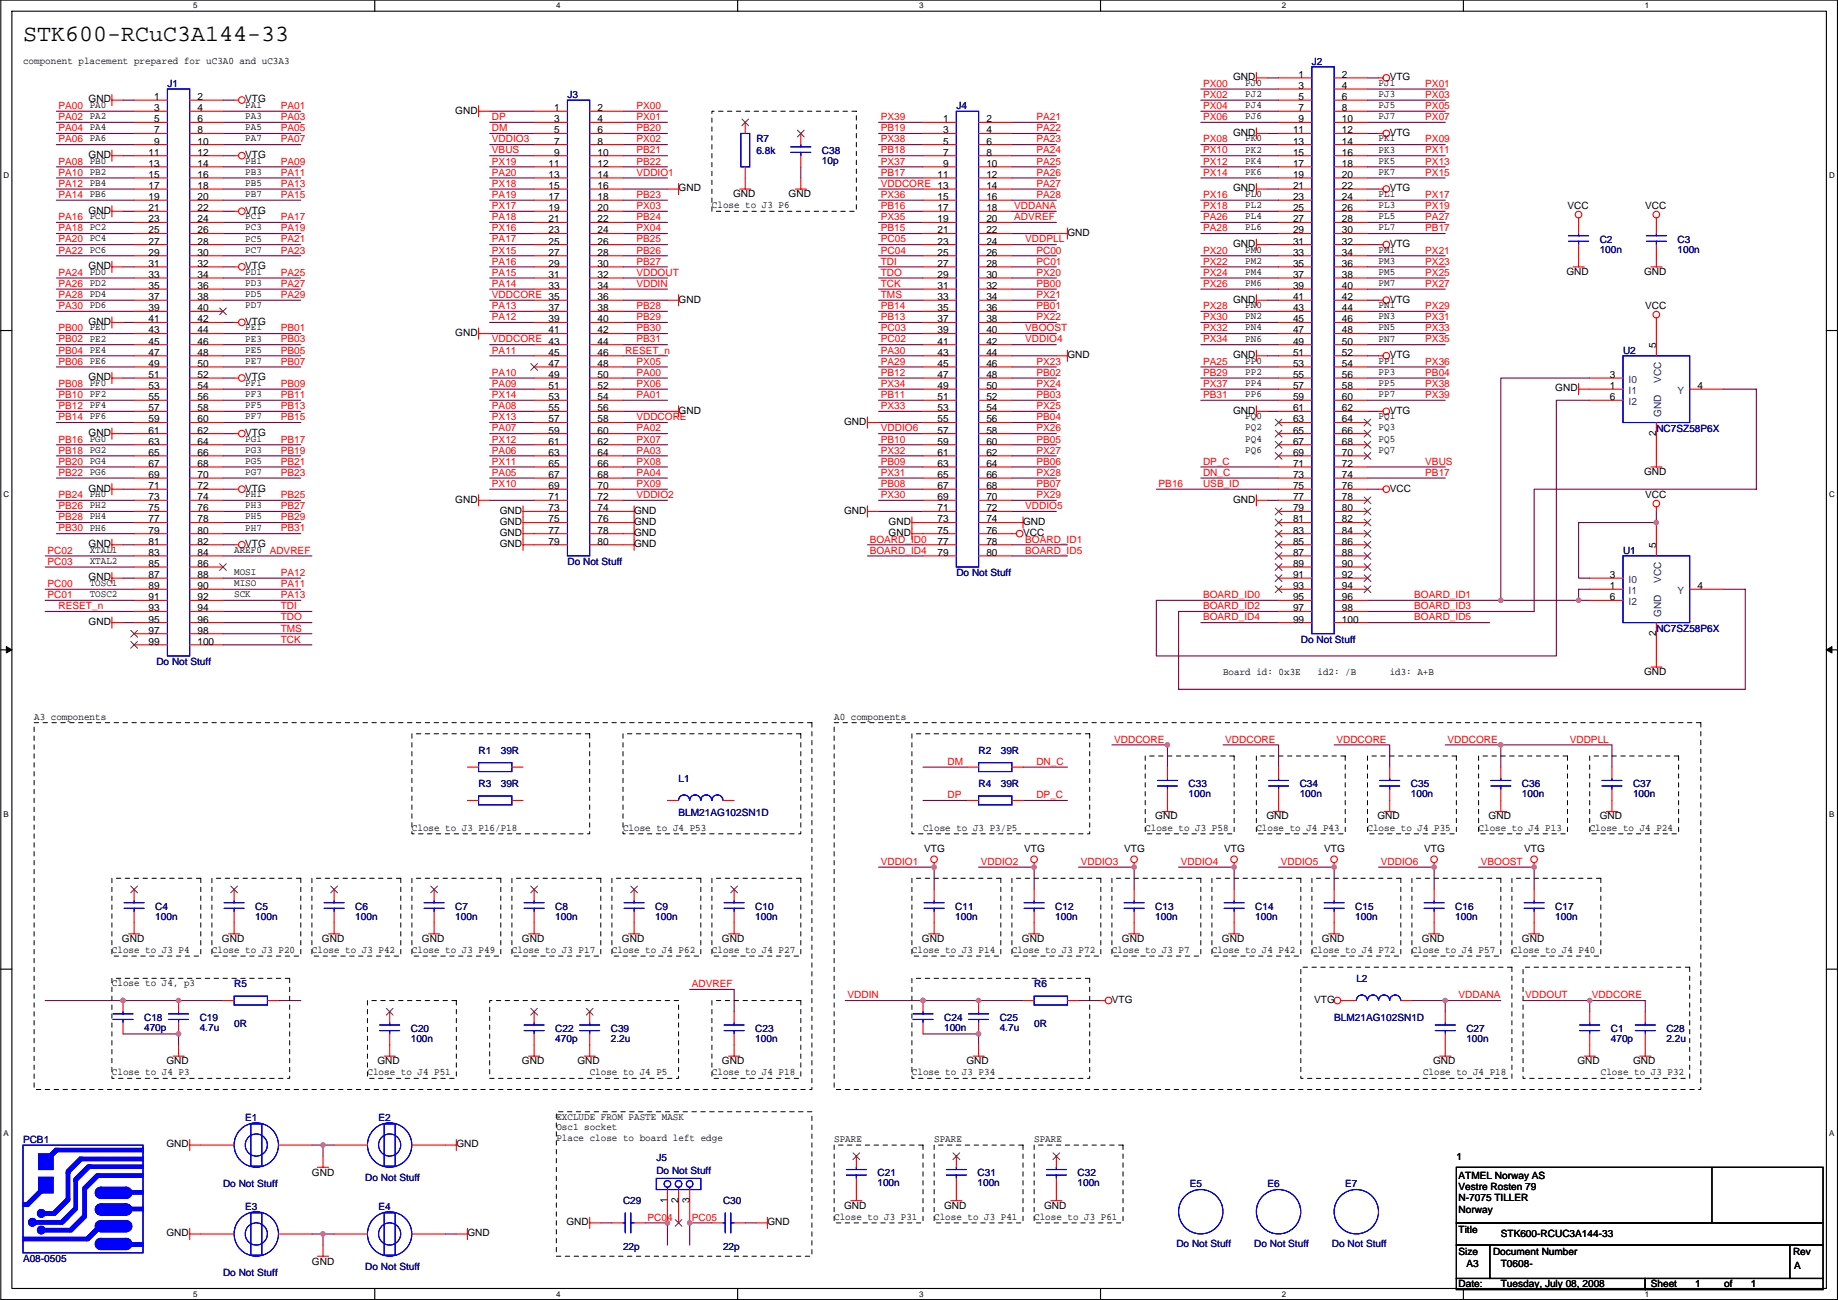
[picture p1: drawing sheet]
<svg xmlns="http://www.w3.org/2000/svg" width="420mm" height="297mm" viewBox="0 0 420 297" stroke-linecap="round" stroke-linejoin="round" font-family="sans-serif">
<defs><g id="words">
<text font-size="5.3" x="5.3" y="9.4">STK600-RCuC3A144-33</text>
<g font-size="2.3">
<text x="5.3" y="14.5">component placement prepared for uC3A0 and uC3A3</text>
<text x="296.9" y="17.8">1</text>
<text x="306.8" y="17.8">2</text>
<text x="20.2" y="23.4">GND</text>
<text x="35.2" y="22.9">1</text>
<text x="45.1" y="22.9">2</text>
<text x="56.1" y="23.4">VTG</text>
<text x="281.9" y="18.3">GND</text>
<text x="284.7" y="19.6">PJ0</text>
<text x="284.7" y="22.2">PJ2</text>
<text x="296.9" y="20.3">3</text>
<text x="296.9" y="22.9">5</text>
<text x="306.8" y="20.3">4</text>
<text x="306.8" y="22.9">6</text>
<text x="315.1" y="19.6">PJ1</text>
<text x="315.1" y="22.2">PJ3</text>
<text x="317.7" y="18.3">VTG</text>
<text x="35.2" y="25.4">3</text>
<text x="35.2" y="27.9">5</text>
<text x="45.1" y="25.4">4</text>
<text x="45.1" y="27.9">6</text>
<text x="56.1" y="24.7">PA1</text>
<text x="56.1" y="27.2">PA3</text>
<text x="56.1" y="29.8">PA5</text>
<text x="104.1" y="26">GND</text>
<text x="126.7" y="25.4">1</text>
<text x="126.7" y="27.9">3</text>
<text x="136.6" y="25.4">2</text>
<text x="136.6" y="27.9">4</text>
<text x="215.6" y="27.9">1</text>
<text x="225.5" y="27.9">2</text>
<text x="284.7" y="24.7">PJ4</text>
<text x="284.7" y="27.2">PJ6</text>
<text x="296.9" y="25.4">7</text>
<text x="296.9" y="27.9">9</text>
<text x="306.8" y="25.4">8</text>
<text x="306.8" y="27.9">10</text>
<text x="315.1" y="24.7">PJ5</text>
<text x="315.1" y="27.2">PJ7</text>
<text x="34" y="35.6">11</text>
<text x="35.2" y="30.5">7</text>
<text x="35.2" y="33">9</text>
<text x="45.1" y="30.5">8</text>
<text x="45.1" y="33">10</text>
<text x="45.1" y="35.6">12</text>
<text x="56.1" y="32.3">PA7</text>
<text x="126.7" y="30.5">5</text>
<text x="126.7" y="33">7</text>
<text x="126.7" y="35.6">9</text>
<text x="136.6" y="30.5">6</text>
<text x="136.6" y="33">8</text>
<text x="136.6" y="35.6">10</text>
<text x="215.6" y="30.5">3</text>
<text x="215.6" y="33">5</text>
<text x="215.6" y="35.6">7</text>
<text x="225.5" y="30.5">4</text>
<text x="225.5" y="33">6</text>
<text x="225.5" y="35.6">8</text>
<text x="281.9" y="31">GND</text>
<text x="284.7" y="32.3">PK0</text>
<text x="284.7" y="34.9">PK2</text>
<text x="295.6" y="30.5">11</text>
<text x="295.6" y="33">13</text>
<text x="295.6" y="35.6">15</text>
<text x="306.8" y="30.5">12</text>
<text x="306.8" y="33">14</text>
<text x="306.8" y="35.6">16</text>
<text x="315.1" y="32.3">PK1</text>
<text x="315.1" y="34.9">PK3</text>
<text x="317.7" y="31">VTG</text>
<text x="20.2" y="36.1">GND</text>
<text x="34" y="38.1">13</text>
<text x="34" y="40.6">15</text>
<text x="45.1" y="38.1">14</text>
<text x="45.1" y="40.6">16</text>
<text x="56.1" y="36.1">VTG</text>
<text x="56.1" y="37.4">PB1</text>
<text x="56.1" y="39.9">PB3</text>
<text x="125.4" y="38.1">11</text>
<text x="125.4" y="40.6">13</text>
<text x="136.6" y="38.1">12</text>
<text x="136.6" y="40.6">14</text>
<text x="214.3" y="40.6">11</text>
<text x="215.6" y="38.1">9</text>
<text x="225.5" y="38.1">10</text>
<text x="225.5" y="40.6">12</text>
<text x="284.7" y="39.9">PK6</text>
<text x="284.7" y="37.4">PK4</text>
<text x="295.6" y="38.1">17</text>
<text x="295.6" y="40.6">19</text>
<text x="306.8" y="38.1">18</text>
<text x="306.8" y="40.6">20</text>
<text x="315.1" y="39.9">PK7</text>
<text x="315.1" y="37.4">PK5</text>
<text x="34" y="43.2">17</text>
<text x="34" y="45.7">19</text>
<text x="45.1" y="43.2">18</text>
<text x="45.1" y="45.7">20</text>
<text x="56.1" y="42.5">PB5</text>
<text x="56.1" y="45">PB7</text>
<text x="125.4" y="43.2">15</text>
<text x="125.4" y="45.7">17</text>
<text x="136.6" y="43.2">16</text>
<text x="136.6" y="45.7">18</text>
<text x="155.1" y="43.7">GND</text>
<text x="162.7" y="47.6">Close to J3 P6</text>
<text x="167.6" y="45">GND</text>
<text x="180.3" y="45">GND</text>
<text x="214.3" y="45.7">15</text>
<text x="225.5" y="43.2">14</text>
<text x="225.5" y="45.7">16</text>
<text x="281.9" y="43.7">GND</text>
<text x="284.7" y="45">PL0</text>
<text x="284.7" y="47.6">PL2</text>
<text x="295.6" y="43.2">21</text>
<text x="295.6" y="45.7">23</text>
<text x="306.8" y="43.2">22</text>
<text x="306.8" y="45.7">24</text>
<text x="315.1" y="45">PL1</text>
<text x="315.1" y="47.6">PL3</text>
<text x="317.7" y="43.7">VTG</text>
<text x="358.3" y="47.8">VCC</text>
<text x="376.1" y="47.8">VCC</text>
<text x="20.2" y="48.8">GND</text>
<text x="34" y="48.3">21</text>
<text x="34" y="50.8">23</text>
<text x="34" y="53.3">25</text>
<text x="45.1" y="48.3">22</text>
<text x="45.1" y="50.8">24</text>
<text x="45.1" y="53.3">26</text>
<text x="56.1" y="48.8">VTG</text>
<text x="56.1" y="50.1">PC1</text>
<text x="56.1" y="52.6">PC3</text>
<text x="125.4" y="48.3">19</text>
<text x="125.4" y="50.8">21</text>
<text x="125.4" y="53.3">23</text>
<text x="136.6" y="48.3">20</text>
<text x="136.6" y="50.8">22</text>
<text x="136.6" y="53.3">24</text>
<text x="214.3" y="48.3">17</text>
<text x="214.3" y="50.8">19</text>
<text x="214.3" y="53.3">21</text>
<text x="225.5" y="48.3">18</text>
<text x="225.5" y="50.8">20</text>
<text x="225.5" y="53.3">22</text>
<text x="244" y="53.9">GND</text>
<text x="284.7" y="52.6">PL6</text>
<text x="284.7" y="50.1">PL4</text>
<text x="295.6" y="48.3">25</text>
<text x="295.6" y="50.8">27</text>
<text x="295.6" y="53.3">29</text>
<text x="306.8" y="48.3">26</text>
<text x="306.8" y="50.8">28</text>
<text x="306.8" y="53.3">30</text>
<text x="315.1" y="52.6">PL7</text>
<text x="315.1" y="50.1">PL5</text>
<text x="34" y="55.9">27</text>
<text x="34" y="58.4">29</text>
<text x="45.1" y="55.9">28</text>
<text x="45.1" y="58.4">30</text>
<text x="56.1" y="55.2">PC5</text>
<text x="56.1" y="57.7">PC7</text>
<text x="125.4" y="55.9">25</text>
<text x="125.4" y="58.4">27</text>
<text x="136.6" y="55.9">26</text>
<text x="136.6" y="58.4">28</text>
<text x="214.3" y="55.9">23</text>
<text x="214.3" y="58.4">25</text>
<text x="225.5" y="55.9">24</text>
<text x="225.5" y="58.4">26</text>
<text x="281.9" y="56.4">GND</text>
<text x="284.7" y="57.7">PM0</text>
<text x="295.6" y="55.9">31</text>
<text x="295.6" y="58.4">33</text>
<text x="306.8" y="55.9">32</text>
<text x="306.8" y="58.4">34</text>
<text x="315.1" y="57.7">PM1</text>
<text x="317.7" y="56.4">VTG</text>
<text x="20.2" y="61.5">GND</text>
<text x="34" y="61">31</text>
<text x="34" y="63.5">33</text>
<text x="45.1" y="61">32</text>
<text x="45.1" y="63.5">34</text>
<text x="56.1" y="61.5">VTG</text>
<text x="56.1" y="62.8">PD1</text>
<text x="56.1" y="65.3">PD3</text>
<text x="125.4" y="61">29</text>
<text x="125.4" y="63.5">31</text>
<text x="136.6" y="61">30</text>
<text x="136.6" y="63.5">32</text>
<text x="214.3" y="61">27</text>
<text x="214.3" y="63.5">29</text>
<text x="225.5" y="61">28</text>
<text x="225.5" y="63.5">30</text>
<text x="284.7" y="60.3">PM2</text>
<text x="284.7" y="65.3">PM6</text>
<text x="284.7" y="62.8">PM4</text>
<text x="295.6" y="61">35</text>
<text x="295.6" y="63.5">37</text>
<text x="306.8" y="61">36</text>
<text x="306.8" y="63.5">38</text>
<text x="315.1" y="65.3">PM7</text>
<text x="315.1" y="62.8">PM5</text>
<text x="315.1" y="60.3">PM3</text>
<text x="358.1" y="62.8">GND</text>
<text x="375.8" y="62.8">GND</text>
<text x="34" y="66">35</text>
<text x="34" y="68.6">37</text>
<text x="34" y="71.1">39</text>
<text x="45.1" y="66">36</text>
<text x="45.1" y="68.6">38</text>
<text x="45.1" y="71.1">40</text>
<text x="56.1" y="67.9">PD5</text>
<text x="56.1" y="70.4">PD7</text>
<text x="125.4" y="66">33</text>
<text x="125.4" y="71.1">37</text>
<text x="136.6" y="66">34</text>
<text x="136.6" y="68.6">36</text>
<text x="136.6" y="71.1">38</text>
<text x="155.1" y="69.1">GND</text>
<text x="214.3" y="66">31</text>
<text x="214.3" y="68.6">33</text>
<text x="214.3" y="71.1">35</text>
<text x="225.5" y="66">32</text>
<text x="225.5" y="68.6">34</text>
<text x="225.5" y="71.1">36</text>
<text x="281.9" y="69.1">GND</text>
<text x="284.7" y="70.4">PN0</text>
<text x="295.6" y="66">39</text>
<text x="295.6" y="68.6">41</text>
<text x="295.6" y="71.1">43</text>
<text x="306.8" y="66">40</text>
<text x="306.8" y="68.6">42</text>
<text x="306.8" y="71.1">44</text>
<text x="315.1" y="70.4">PN1</text>
<text x="317.7" y="69.1">VTG</text>
<text x="376.1" y="70.7">VCC</text>
<text x="20.2" y="74.2">GND</text>
<text x="34" y="73.7">41</text>
<text x="34" y="76.2">43</text>
<text x="45.1" y="73.7">42</text>
<text x="45.1" y="76.2">44</text>
<text x="56.1" y="74.2">VTG</text>
<text x="56.1" y="75.5">PE1</text>
<text x="104.1" y="76.8">GND</text>
<text x="125.4" y="73.7">39</text>
<text x="125.4" y="76.2">41</text>
<text x="136.6" y="73.7">40</text>
<text x="136.6" y="76.2">42</text>
<text x="214.3" y="73.7">37</text>
<text x="214.3" y="76.2">39</text>
<text x="225.5" y="73.7">38</text>
<text x="225.5" y="76.2">40</text>
<text x="284.7" y="73">PN2</text>
<text x="284.7" y="75.5">PN4</text>
<text x="295.6" y="73.7">45</text>
<text x="295.6" y="76.2">47</text>
<text x="306.8" y="73.7">46</text>
<text x="306.8" y="76.2">48</text>
<text x="315.1" y="75.5">PN5</text>
<text x="315.1" y="73">PN3</text>
<text x="34" y="78.7">45</text>
<text x="34" y="81.3">47</text>
<text x="34" y="83.8">49</text>
<text x="45.1" y="78.7">46</text>
<text x="45.1" y="81.3">48</text>
<text x="45.1" y="83.8">50</text>
<text x="56.1" y="78">PE3</text>
<text x="56.1" y="80.6">PE5</text>
<text x="56.1" y="83.1">PE7</text>
<text x="125.4" y="81.3">45</text>
<text x="125.4" y="83.8">47</text>
<text x="136.6" y="78.7">44</text>
<text x="136.6" y="81.3">46</text>
<text x="136.6" y="83.8">48</text>
<text x="214.3" y="78.7">41</text>
<text x="214.3" y="81.3">43</text>
<text x="214.3" y="83.8">45</text>
<text x="225.5" y="78.7">42</text>
<text x="225.5" y="81.3">44</text>
<text x="225.5" y="83.8">46</text>
<text x="244" y="81.8">GND</text>
<text x="281.9" y="81.8">GND</text>
<text x="284.7" y="78">PN6</text>
<text x="284.7" y="83.1">PP0</text>
<text x="295.6" y="78.7">49</text>
<text x="295.6" y="81.3">51</text>
<text x="295.6" y="83.8">53</text>
<text x="306.8" y="78.7">50</text>
<text x="306.8" y="81.3">52</text>
<text x="306.8" y="83.8">54</text>
<text x="315.1" y="78">PN7</text>
<text x="315.1" y="83.1">PP1</text>
<text x="317.7" y="81.8">VTG</text>
<text x="378.6" y="79.5" transform="rotate(-90 378.6 79.5)">5</text>
<text x="20.2" y="86.9">GND</text>
<text x="34" y="86.4">51</text>
<text x="34" y="88.9">53</text>
<text x="45.1" y="86.4">52</text>
<text x="45.1" y="88.9">54</text>
<text x="56.1" y="86.9">VTG</text>
<text x="56.1" y="88.2">PF1</text>
<text x="125.4" y="86.4">49</text>
<text x="125.4" y="88.9">51</text>
<text x="136.6" y="86.4">50</text>
<text x="136.6" y="88.9">52</text>
<text x="214.3" y="86.4">47</text>
<text x="214.3" y="88.9">49</text>
<text x="225.5" y="86.4">48</text>
<text x="225.5" y="88.9">50</text>
<text x="284.7" y="85.7">PP2</text>
<text x="284.7" y="88.2">PP4</text>
<text x="295.6" y="86.4">55</text>
<text x="295.6" y="88.9">57</text>
<text x="306.8" y="86.4">56</text>
<text x="306.8" y="88.9">58</text>
<text x="315.1" y="88.2">PP5</text>
<text x="315.1" y="85.7">PP3</text>
<text x="355.5" y="89.5">GND</text>
<text x="368" y="86.4">3</text>
<text x="368" y="88.9">1</text>
<text x="388" y="88.9">4</text>
<text x="34" y="91.4">55</text>
<text x="34" y="94">57</text>
<text x="45.1" y="91.4">56</text>
<text x="45.1" y="94">58</text>
<text x="56.1" y="90.7">PF3</text>
<text x="56.1" y="93.3">PF5</text>
<text x="56.1" y="95.8">PF7</text>
<text x="125.4" y="91.4">53</text>
<text x="125.4" y="94">55</text>
<text x="136.6" y="91.4">54</text>
<text x="136.6" y="94">56</text>
<text x="155.1" y="94.5">GND</text>
<text x="214.3" y="91.4">51</text>
<text x="214.3" y="94">53</text>
<text x="225.5" y="91.4">52</text>
<text x="225.5" y="94">54</text>
<text x="281.9" y="94.5">GND</text>
<text x="284.7" y="90.7">PP6</text>
<text x="284.7" y="95.8">PQ0</text>
<text x="295.6" y="91.4">59</text>
<text x="295.6" y="94">61</text>
<text x="306.8" y="91.4">60</text>
<text x="306.8" y="94">62</text>
<text x="315.1" y="90.7">PP7</text>
<text x="315.1" y="95.8">PQ1</text>
<text x="317.7" y="94.5">VTG</text>
<text x="368" y="91.4">6</text>
<text x="20.2" y="99.6">GND</text>
<text x="34" y="96.5">59</text>
<text x="34" y="99.1">61</text>
<text x="34" y="101.6">63</text>
<text x="45.1" y="96.5">60</text>
<text x="45.1" y="99.1">62</text>
<text x="45.1" y="101.6">64</text>
<text x="56.1" y="99.6">VTG</text>
<text x="56.1" y="100.9">PG1</text>
<text x="125.4" y="96.5">57</text>
<text x="125.4" y="99.1">59</text>
<text x="125.4" y="101.6">61</text>
<text x="136.6" y="96.5">58</text>
<text x="136.6" y="99.1">60</text>
<text x="136.6" y="101.6">62</text>
<text x="193" y="97.1">GND</text>
<text x="214.3" y="96.5">55</text>
<text x="214.3" y="99.1">57</text>
<text x="214.3" y="101.6">59</text>
<text x="225.5" y="96.5">56</text>
<text x="225.5" y="99.1">58</text>
<text x="225.5" y="101.6">60</text>
<text x="284.7" y="98.4">PQ2</text>
<text x="284.7" y="100.9">PQ4</text>
<text x="295.6" y="96.5">63</text>
<text x="295.6" y="99.1">65</text>
<text x="295.6" y="101.6">67</text>
<text x="306.8" y="96.5">64</text>
<text x="306.8" y="99.1">66</text>
<text x="306.8" y="101.6">68</text>
<text x="315.1" y="100.9">PQ5</text>
<text x="315.1" y="98.4">PQ3</text>
<text x="378.6" y="99.6" transform="rotate(-90 378.6 99.6)">2</text>
<text x="34" y="104.1">65</text>
<text x="34" y="106.7">67</text>
<text x="45.1" y="104.1">66</text>
<text x="45.1" y="106.7">68</text>
<text x="56.1" y="103.4">PG3</text>
<text x="56.1" y="106">PG5</text>
<text x="125.4" y="104.1">63</text>
<text x="125.4" y="106.7">65</text>
<text x="136.6" y="104.1">64</text>
<text x="136.6" y="106.7">66</text>
<text x="214.3" y="104.1">61</text>
<text x="214.3" y="106.7">63</text>
<text x="225.5" y="104.1">62</text>
<text x="225.5" y="106.7">64</text>
<text x="284.7" y="103.4">PQ6</text>
<text x="295.6" y="104.1">69</text>
<text x="295.6" y="106.7">71</text>
<text x="306.8" y="104.1">70</text>
<text x="306.8" y="106.7">72</text>
<text x="315.1" y="103.4">PQ7</text>
<text x="20.2" y="112.3">GND</text>
<text x="34" y="109.2">69</text>
<text x="34" y="111.8">71</text>
<text x="45.1" y="109.2">70</text>
<text x="45.1" y="111.8">72</text>
<text x="56.1" y="108.5">PG7</text>
<text x="56.1" y="112.3">VTG</text>
<text x="56.1" y="113.6">PH1</text>
<text x="125.4" y="109.2">67</text>
<text x="125.4" y="111.8">69</text>
<text x="136.6" y="109.2">68</text>
<text x="136.6" y="111.8">70</text>
<text x="214.3" y="109.2">65</text>
<text x="214.3" y="111.8">67</text>
<text x="225.5" y="109.2">66</text>
<text x="225.5" y="111.8">68</text>
<text x="295.6" y="109.2">73</text>
<text x="295.6" y="111.8">75</text>
<text x="306.8" y="109.2">74</text>
<text x="306.8" y="111.8">76</text>
<text x="317.7" y="112.3">VCC</text>
<text x="375.8" y="108.5">GND</text>
<text x="376.1" y="113.8">VCC</text>
<text x="34" y="114.3">73</text>
<text x="34" y="116.8">75</text>
<text x="34" y="119.4">77</text>
<text x="45.1" y="114.3">74</text>
<text x="45.1" y="116.8">76</text>
<text x="45.1" y="119.4">78</text>
<text x="56.1" y="116.1">PH3</text>
<text x="56.1" y="118.7">PH5</text>
<text x="104.1" y="114.9">GND</text>
<text x="114.2" y="117.4">GND</text>
<text x="114.2" y="119.9">GND</text>
<text x="125.4" y="114.3">71</text>
<text x="125.4" y="116.8">73</text>
<text x="125.4" y="119.4">75</text>
<text x="136.6" y="114.3">72</text>
<text x="136.6" y="116.8">74</text>
<text x="136.6" y="119.4">76</text>
<text x="145" y="117.4">GND</text>
<text x="145" y="119.9">GND</text>
<text x="193" y="117.4">GND</text>
<text x="203.1" y="119.9">GND</text>
<text x="214.3" y="114.3">69</text>
<text x="214.3" y="116.8">71</text>
<text x="214.3" y="119.4">73</text>
<text x="225.5" y="114.3">70</text>
<text x="225.5" y="116.8">72</text>
<text x="225.5" y="119.4">74</text>
<text x="233.9" y="119.9">GND</text>
<text x="281.9" y="114.9">GND</text>
<text x="295.6" y="114.3">77</text>
<text x="295.6" y="116.8">79</text>
<text x="295.6" y="119.4">81</text>
<text x="306.8" y="114.3">78</text>
<text x="306.8" y="116.8">80</text>
<text x="306.8" y="119.4">82</text>
<text x="20.2" y="125">GND</text>
<text x="34" y="121.9">79</text>
<text x="34" y="124.5">81</text>
<text x="45.1" y="121.9">80</text>
<text x="45.1" y="124.5">82</text>
<text x="56.1" y="125">VTG</text>
<text x="56.1" y="121.2">PH7</text>
<text x="114.2" y="125">GND</text>
<text x="114.2" y="122.5">GND</text>
<text x="125.4" y="121.9">77</text>
<text x="125.4" y="124.5">79</text>
<text x="136.6" y="121.9">78</text>
<text x="136.6" y="124.5">80</text>
<text x="145" y="122.5">GND</text>
<text x="145" y="125">GND</text>
<text x="203.1" y="122.5">GND</text>
<text x="214.3" y="121.9">75</text>
<text x="214.3" y="124.5">77</text>
<text x="225.5" y="121.9">76</text>
<text x="225.5" y="124.5">78</text>
<text x="233.9" y="122.5">VCC</text>
<text x="295.6" y="121.9">83</text>
<text x="295.6" y="124.5">85</text>
<text x="306.8" y="121.9">84</text>
<text x="306.8" y="124.5">86</text>
<text x="378.6" y="125.2" transform="rotate(-90 378.6 125.2)">5</text>
<text x="20.5" y="126.3">XTAL1</text>
<text x="20.5" y="128.8">XTAL2</text>
<text x="34" y="127">83</text>
<text x="34" y="129.5">85</text>
<text x="45.1" y="127">84</text>
<text x="45.1" y="129.5">86</text>
<text x="53.5" y="126.3">AREF0</text>
<text x="53.5" y="131.4">MOSI</text>
<text x="214.3" y="127">79</text>
<text x="225.5" y="127">80</text>
<text x="295.6" y="127">87</text>
<text x="295.6" y="129.5">89</text>
<text x="306.8" y="127">88</text>
<text x="306.8" y="129.5">90</text>
<text x="20.2" y="132.6">GND</text>
<text x="20.5" y="133.9">TOSC1</text>
<text x="20.5" y="136.5">TOSC2</text>
<text x="34" y="132.1">87</text>
<text x="34" y="134.6">89</text>
<text x="34" y="137.2">91</text>
<text x="45.1" y="132.1">88</text>
<text x="45.1" y="134.6">90</text>
<text x="45.1" y="137.2">92</text>
<text x="53.5" y="133.9">MISO</text>
<text x="53.5" y="136.5">SCK</text>
<text x="295.6" y="132.1">91</text>
<text x="295.6" y="134.6">93</text>
<text x="295.6" y="137.2">95</text>
<text x="306.8" y="132.1">92</text>
<text x="306.8" y="134.6">94</text>
<text x="306.8" y="137.2">96</text>
<text x="368" y="132.1">3</text>
<text x="368" y="134.6">1</text>
<text x="368" y="137.2">6</text>
<text x="388" y="134.6">4</text>
<text x="20.2" y="142.8">GND</text>
<text x="34" y="139.7">93</text>
<text x="34" y="142.2">95</text>
<text x="45.1" y="139.7">94</text>
<text x="45.1" y="142.2">96</text>
<text x="295.6" y="139.7">97</text>
<text x="295.6" y="142.2">99</text>
<text x="306.8" y="139.7">98</text>
<text x="306.8" y="142.2">100</text>
<text x="34" y="144.8">97</text>
<text x="34" y="147.3">99</text>
<text x="45.1" y="144.8">98</text>
<text x="45.1" y="147.3">100</text>
<text x="378.6" y="145.3" transform="rotate(-90 378.6 145.3)">2</text>
<text x="279.6" y="154.2">Board id: 0x3E</text>
<text x="301.2" y="154.2">id2: /B</text>
<text x="317.7" y="154.2">id3: A+B</text>
<text x="375.8" y="154.2">GND</text>
<text x="7.8" y="164.4">A3 components</text>
<text x="190.7" y="164.4">A0 components</text>
<text x="94.2" y="189.8">Close to J3 P16/P18</text>
<text x="142.4" y="189.8">Close to J4 P53</text>
<text x="211" y="189.8">Close to J3 P3/P5</text>
<text x="261.8" y="189.8">Close to J3 P58</text>
<text x="264.1" y="187.2">GND</text>
<text x="287.2" y="189.8">Close to J4 P43</text>
<text x="289.5" y="187.2">GND</text>
<text x="312.6" y="189.8">Close to J4 P35</text>
<text x="314.9" y="187.2">GND</text>
<text x="338" y="189.8">Close to J4 P13</text>
<text x="340.3" y="187.2">GND</text>
<text x="363.4" y="189.8">Close to J4 P24</text>
<text x="365.7" y="187.2">GND</text>
<text x="211.3" y="194.6">VTG</text>
<text x="234.1" y="194.6">VTG</text>
<text x="257" y="194.6">VTG</text>
<text x="279.8" y="194.6">VTG</text>
<text x="302.7" y="194.6">VTG</text>
<text x="325.6" y="194.6">VTG</text>
<text x="348.4" y="194.6">VTG</text>
<text x="27.9" y="215.2">GND</text>
<text x="50.7" y="215.2">GND</text>
<text x="73.6" y="215.2">GND</text>
<text x="96.4" y="215.2">GND</text>
<text x="119.3" y="215.2">GND</text>
<text x="142.2" y="215.2">GND</text>
<text x="165" y="215.2">GND</text>
<text x="210.7" y="215.2">GND</text>
<text x="233.6" y="215.2">GND</text>
<text x="256.5" y="215.2">GND</text>
<text x="279.3" y="215.2">GND</text>
<text x="302.2" y="215.2">GND</text>
<text x="325" y="215.2">GND</text>
<text x="347.9" y="215.2">GND</text>
<text x="25.6" y="217.7">Close to J3 P4</text>
<text x="48.4" y="217.7">Close to J3 P20</text>
<text x="71.3" y="217.7">Close to J3 P42</text>
<text x="94.2" y="217.7">Close to J3 P49</text>
<text x="117" y="217.7">Close to J3 P17</text>
<text x="139.9" y="217.7">Close to J4 P62</text>
<text x="162.7" y="217.7">Close to J4 P27</text>
<text x="208.5" y="217.7">Close to J3 P14</text>
<text x="231.3" y="217.7">Close to J3 P72</text>
<text x="254.2" y="217.7">Close to J3 P7</text>
<text x="277" y="217.7">Close to J4 P42</text>
<text x="299.9" y="217.7">Close to J4 P72</text>
<text x="322.8" y="217.7">Close to J4 P57</text>
<text x="345.6" y="217.7">Close to J4 P40</text>
<text x="25.6" y="225.4">Close to J4, p3</text>
<text x="254.2" y="229.2">VTG</text>
<text x="300.4" y="229.2">VTG</text>
<text x="25.6" y="245.7">Close to J4 P3</text>
<text x="38" y="243.1">GND</text>
<text x="84" y="245.7">Close to J4 P51</text>
<text x="86.3" y="243.1">GND</text>
<text x="119.3" y="243.1">GND</text>
<text x="132" y="243.1">GND</text>
<text x="134.8" y="245.7">Close to J4 P5</text>
<text x="162.7" y="245.7">Close to J4 P18</text>
<text x="165" y="243.1">GND</text>
<text x="208.5" y="245.7">Close to J3 P34</text>
<text x="220.9" y="243.1">GND</text>
<text x="325.3" y="245.7">Close to J4 P18</text>
<text x="327.6" y="243.1">GND</text>
<text x="360.6" y="243.1">GND</text>
<text x="365.9" y="245.7">Close to J3 P32</text>
<text x="373.3" y="243.1">GND</text>
<text x="127.2" y="255.8">EXCLUDE FROM PASTE MASK</text>
<text x="38" y="262.2">GND</text>
<text x="104.3" y="262.2">GND</text>
<text x="127.2" y="258.3">Osc1 socket</text>
<text x="127.2" y="260.8">Place close to board left edge</text>
<text x="190.7" y="260.9">SPARE</text>
<text x="213.5" y="260.9">SPARE</text>
<text x="236.4" y="260.9">SPARE</text>
<text x="71.3" y="268.8">GND</text>
<text x="332.9" y="265">1</text>
<text x="333.4" y="269.3">ATMEL Norway AS</text>
<text x="152.6" y="274.9" transform="rotate(-90 152.6 274.9)">1</text>
<text x="155.1" y="274.9" transform="rotate(-90 155.1 274.9)">2</text>
<text x="157.6" y="274.9" transform="rotate(-90 157.6 274.9)">3</text>
<text x="333.4" y="271.9">Vestre Rosten 79</text>
<text x="333.4" y="274.5">N-7075 TILLER</text>
<text x="129.5" y="280">GND</text>
<text x="175.4" y="280">GND</text>
<text x="190.7" y="278.7">Close to J3 P31</text>
<text x="193" y="276.1">GND</text>
<text x="213.5" y="278.7">Close to J3 P41</text>
<text x="215.8" y="276.1">GND</text>
<text x="236.4" y="278.7">Close to J3 P61</text>
<text x="238.7" y="276.1">GND</text>
<text x="333.4" y="281.7">Title</text>
<text x="333.4" y="277.2">Norway</text>
<text x="38" y="282.5">GND</text>
<text x="106.9" y="282.5">GND</text>
<text x="333.4" y="286.8">Size</text>
<text x="341.3" y="286.8">Document Number</text>
<text x="343.1" y="282.7">STK600-RCUC3A144-33</text>
<text x="409.9" y="286.8">Rev</text>
<text x="71.3" y="289.1">GND</text>
<text x="335.2" y="289.6">A3</text>
<text x="343.1" y="289.6">T0608-</text>
<text x="410.1" y="289.9">A</text>
<text x="333.4" y="294.2">Date:</text>
<text x="343.1" y="294.2">Tuesday, July 08, 2008</text>
<text x="377.4" y="294.2">Sheet</text>
<text x="387.5" y="294.2">1</text>
<text x="394.1" y="294.2">of</text>
<text x="400.2" y="294.2">1</text>
</g>
<g font-size="2.3" fill="#000080">
<text x="299.9" y="14.8">J2</text>
<text x="38.3" y="19.9">J1</text>
<text x="129.7" y="22.4">J3</text>
<text x="218.6" y="24.9">J4</text>
<text x="172.9" y="32.6">R7</text>
<text x="172.9" y="35.1">6.8k</text>
<text x="187.9" y="35.1">C38</text>
<text x="187.9" y="37.4">10p</text>
<text x="365.7" y="55.4">C2</text>
<text x="365.7" y="57.7">100n</text>
<text x="383.5" y="55.4">C3</text>
<text x="383.5" y="57.7">100n</text>
<text x="371" y="80.8">U2</text>
<text x="378.6" y="98.6">NC7SZ58P6X</text>
<text x="129.7" y="129.1">Do Not Stuff</text>
<text x="218.6" y="131.6">Do Not Stuff</text>
<text x="371" y="126.5">U1</text>
<text x="297.4" y="146.9">Do Not Stuff</text>
<text x="378.6" y="144.3">NC7SZ58P6X</text>
<text x="35.7" y="151.9">Do Not Stuff</text>
<text x="109.4" y="172.3">R1</text>
<text x="114.5" y="172.3">39R</text>
<text x="223.7" y="172.3">R2</text>
<text x="228.8" y="172.3">39R</text>
<text x="109.4" y="179.9">R3</text>
<text x="114.5" y="179.9">39R</text>
<text x="155.1" y="178.6">L1</text>
<text x="223.7" y="179.9">R4</text>
<text x="228.8" y="179.9">39R</text>
<text x="271.7" y="179.9">C33</text>
<text x="297.1" y="179.9">C34</text>
<text x="322.5" y="179.9">C35</text>
<text x="347.9" y="179.9">C36</text>
<text x="373.3" y="179.9">C37</text>
<text x="271.7" y="182.2">100n</text>
<text x="297.1" y="182.2">100n</text>
<text x="322.5" y="182.2">100n</text>
<text x="347.9" y="182.2">100n</text>
<text x="373.3" y="182.2">100n</text>
<text x="155.1" y="186.5">BLM21AG102SN1D</text>
<text x="35.5" y="207.8">C4</text>
<text x="58.3" y="207.8">C5</text>
<text x="81.2" y="207.8">C6</text>
<text x="104.1" y="207.8">C7</text>
<text x="126.9" y="207.8">C8</text>
<text x="149.8" y="207.8">C9</text>
<text x="172.6" y="207.8">C10</text>
<text x="218.4" y="207.8">C11</text>
<text x="241.2" y="207.8">C12</text>
<text x="264.1" y="207.8">C13</text>
<text x="286.9" y="207.8">C14</text>
<text x="309.8" y="207.8">C15</text>
<text x="332.7" y="207.8">C16</text>
<text x="355.5" y="207.8">C17</text>
<text x="35.5" y="210.1">100n</text>
<text x="58.3" y="210.1">100n</text>
<text x="81.2" y="210.1">100n</text>
<text x="104.1" y="210.1">100n</text>
<text x="126.9" y="210.1">100n</text>
<text x="149.8" y="210.1">100n</text>
<text x="172.6" y="210.1">100n</text>
<text x="218.4" y="210.1">100n</text>
<text x="241.2" y="210.1">100n</text>
<text x="264.1" y="210.1">100n</text>
<text x="286.9" y="210.1">100n</text>
<text x="309.8" y="210.1">100n</text>
<text x="332.7" y="210.1">100n</text>
<text x="355.5" y="210.1">100n</text>
<text x="53.5" y="225.6">R5</text>
<text x="236.4" y="225.6">R6</text>
<text x="310.1" y="224.3">L2</text>
<text x="32.9" y="233.2">C18</text>
<text x="45.6" y="233.2">C19</text>
<text x="215.8" y="233.2">C24</text>
<text x="228.5" y="233.2">C25</text>
<text x="305" y="233.2">BLM21AG102SN1D</text>
<text x="32.9" y="235.5">470p</text>
<text x="45.6" y="235.5">4.7u</text>
<text x="53.5" y="234.7">0R</text>
<text x="93.9" y="235.8">C20</text>
<text x="93.9" y="238">100n</text>
<text x="126.9" y="235.8">C22</text>
<text x="126.9" y="238">470p</text>
<text x="139.6" y="235.8">C39</text>
<text x="139.6" y="238">2.2u</text>
<text x="172.6" y="235.8">C23</text>
<text x="172.6" y="238">100n</text>
<text x="215.8" y="235.5">100n</text>
<text x="228.5" y="235.5">4.7u</text>
<text x="236.4" y="234.7">0R</text>
<text x="335.2" y="235.8">C27</text>
<text x="335.2" y="238">100n</text>
<text x="368.2" y="235.8">C1</text>
<text x="368.2" y="238">470p</text>
<text x="380.9" y="235.8">C28</text>
<text x="380.9" y="238">2.2u</text>
<text x="56.1" y="256.1">E1</text>
<text x="86.5" y="256.1">E2</text>
<text x="5.3" y="261.2">PCB1</text>
<text x="83.5" y="269.8">Do Not Stuff</text>
<text x="150" y="265.2">J5</text>
<text x="150" y="268.3">Do Not Stuff</text>
<text x="200.6" y="268.8">C21</text>
<text x="223.4" y="268.8">C31</text>
<text x="246.3" y="268.8">C32</text>
<text x="51" y="271.3">Do Not Stuff</text>
<text x="142.4" y="275.1">C29</text>
<text x="165.3" y="275.1">C30</text>
<text x="200.6" y="271.1">100n</text>
<text x="223.4" y="271.1">100n</text>
<text x="246.3" y="271.1">100n</text>
<text x="272" y="271.3">E5</text>
<text x="289.7" y="271.3">E6</text>
<text x="307.5" y="271.3">E7</text>
<text x="56.1" y="276.4">E3</text>
<text x="86.5" y="276.4">E4</text>
<text x="142.4" y="285.5">22p</text>
<text x="165.3" y="285.5">22p</text>
<text x="268.9" y="285">Do Not Stuff</text>
<text x="286.7" y="285">Do Not Stuff</text>
<text x="304.5" y="285">Do Not Stuff</text>
<text x="5.3" y="288.3">A08-0505</text>
<text x="51" y="291.6">Do Not Stuff</text>
<text x="83.5" y="290.1">Do Not Stuff</text>
</g>
<g font-size="2.3" fill="#f00">
<text x="275" y="22.4">PX02</text>
<text x="275" y="19.8">PX00</text>
<text x="325.8" y="19.8">PX01</text>
<text x="325.8" y="22.4">PX03</text>
<text x="13.4" y="30">PA04 PA4</text>
<text x="13.4" y="24.9">PA00 PA0</text>
<text x="13.4" y="27.5">PA02 PA2</text>
<text x="64.2" y="27.5">PA03</text>
<text x="64.2" y="30">PA05</text>
<text x="64.2" y="24.9">PA01</text>
<text x="112.4" y="27.5">DP</text>
<text x="112.4" y="30">DM</text>
<text x="145.5" y="24.9">PX00</text>
<text x="145.5" y="27.5">PX01</text>
<text x="145.5" y="30">PB20</text>
<text x="201.3" y="27.5">PX39</text>
<text x="201.3" y="30">PB19</text>
<text x="236.9" y="27.5">PA21</text>
<text x="236.9" y="30">PA22</text>
<text x="275" y="24.9">PX04</text>
<text x="275" y="27.5">PX06</text>
<text x="325.8" y="24.9">PX05</text>
<text x="325.8" y="27.5">PX07</text>
<text x="13.4" y="32.5">PA06 PA6</text>
<text x="64.2" y="32.5">PA07</text>
<text x="112.4" y="32.5">VDDIO3</text>
<text x="112.4" y="35.1">VBUS</text>
<text x="145.5" y="32.5">PX02</text>
<text x="145.5" y="35.1">PB21</text>
<text x="201.3" y="32.5">PX38</text>
<text x="201.3" y="35.1">PB18</text>
<text x="236.9" y="32.5">PA23</text>
<text x="236.9" y="35.1">PA24</text>
<text x="275" y="32.5">PX08</text>
<text x="275" y="35.1">PX10</text>
<text x="325.8" y="32.5">PX09</text>
<text x="325.8" y="35.1">PX11</text>
<text x="13.4" y="37.6">PA08 PB0</text>
<text x="13.4" y="40.2">PA10 PB2</text>
<text x="64.2" y="40.2">PA11</text>
<text x="64.2" y="37.6">PA09</text>
<text x="112.4" y="37.6">PX19</text>
<text x="112.4" y="40.2">PA20</text>
<text x="145.5" y="37.6">PB22</text>
<text x="145.5" y="40.2">VDDIO1</text>
<text x="201.3" y="37.6">PX37</text>
<text x="201.3" y="40.2">PB17</text>
<text x="236.9" y="37.6">PA25</text>
<text x="236.9" y="40.2">PA26</text>
<text x="275" y="37.6">PX12</text>
<text x="275" y="40.2">PX14</text>
<text x="325.8" y="37.6">PX13</text>
<text x="325.8" y="40.2">PX15</text>
<text x="13.4" y="42.7">PA12 PB4</text>
<text x="13.4" y="45.2">PA14 PB6</text>
<text x="64.2" y="42.7">PA13</text>
<text x="64.2" y="45.2">PA15</text>
<text x="112.4" y="45.2">PA19</text>
<text x="112.4" y="47.8">PX17</text>
<text x="112.4" y="42.7">PX18</text>
<text x="145.5" y="45.2">PB23</text>
<text x="145.5" y="47.8">PX03</text>
<text x="201.3" y="42.7">VDDCORE 13</text>
<text x="201.3" y="45.2">PX36</text>
<text x="201.3" y="47.8">PB16</text>
<text x="231.8" y="47.8">VDDANA</text>
<text x="236.9" y="42.7">PA27</text>
<text x="236.9" y="45.2">PA28</text>
<text x="275" y="45.2">PX16</text>
<text x="275" y="47.8">PX18</text>
<text x="325.8" y="45.2">PX17</text>
<text x="325.8" y="47.8">PX19</text>
<text x="13.4" y="50.3">PA16 PC0</text>
<text x="13.4" y="52.9">PA18 PC2</text>
<text x="64.2" y="52.9">PA19</text>
<text x="64.2" y="50.3">PA17</text>
<text x="112.4" y="50.3">PA18</text>
<text x="112.4" y="52.9">PX16</text>
<text x="145.5" y="50.3">PB24</text>
<text x="145.5" y="52.9">PX04</text>
<text x="201.3" y="50.3">PX35</text>
<text x="201.3" y="52.9">PB15</text>
<text x="231.8" y="50.3">ADVREF</text>
<text x="275" y="50.3">PA26</text>
<text x="275" y="52.9">PA28</text>
<text x="325.8" y="50.3">PA27</text>
<text x="325.8" y="52.9">PB17</text>
<text x="13.4" y="55.4">PA20 PC4</text>
<text x="13.4" y="57.9">PA22 PC6</text>
<text x="64.2" y="55.4">PA21</text>
<text x="64.2" y="57.9">PA23</text>
<text x="112.4" y="55.4">PA17</text>
<text x="112.4" y="57.9">PX15</text>
<text x="145.5" y="55.4">PB25</text>
<text x="145.5" y="57.9">PB26</text>
<text x="201.3" y="55.4">PC05</text>
<text x="201.3" y="57.9">PC04</text>
<text x="234.4" y="55.4">VDDPLL</text>
<text x="236.9" y="57.9">PC00</text>
<text x="275" y="57.9">PX20</text>
<text x="325.8" y="57.9">PX21</text>
<text x="13.4" y="63">PA24 PD0</text>
<text x="13.4" y="65.6">PA26 PD2</text>
<text x="64.2" y="65.6">PA27</text>
<text x="64.2" y="63">PA25</text>
<text x="112.4" y="60.5">PA16</text>
<text x="112.4" y="63">PA15</text>
<text x="112.4" y="65.6">PA14</text>
<text x="145.5" y="60.5">PB27</text>
<text x="145.5" y="63">VDDOUT</text>
<text x="145.5" y="65.6">VDDIN</text>
<text x="201.3" y="60.5">TDI</text>
<text x="201.3" y="63">TDO</text>
<text x="201.3" y="65.6">TCK</text>
<text x="236.9" y="60.5">PC01</text>
<text x="236.9" y="63">PX20</text>
<text x="236.9" y="65.6">PB00</text>
<text x="275" y="60.5">PX22</text>
<text x="275" y="63">PX24</text>
<text x="275" y="65.6">PX26</text>
<text x="325.8" y="60.5">PX23</text>
<text x="325.8" y="63">PX25</text>
<text x="325.8" y="65.6">PX27</text>
<text x="13.4" y="68.1">PA28 PD4</text>
<text x="13.4" y="70.6">PA30 PD6</text>
<text x="64.2" y="68.1">PA29</text>
<text x="112.4" y="68.1">VDDCORE 35</text>
<text x="112.4" y="70.6">PA13</text>
<text x="145.5" y="70.6">PB28</text>
<text x="201.3" y="68.1">TMS</text>
<text x="201.3" y="70.6">PB14</text>
<text x="236.9" y="68.1">PX21</text>
<text x="236.9" y="70.6">PB01</text>
<text x="275" y="70.6">PX28</text>
<text x="325.8" y="70.6">PX29</text>
<text x="13.4" y="75.7">PB00 PE0</text>
<text x="64.2" y="75.7">PB01</text>
<text x="112.4" y="73.2">PA12</text>
<text x="145.5" y="73.2">PB29</text>
<text x="145.5" y="75.7">PB30</text>
<text x="201.3" y="73.2">PB13</text>
<text x="201.3" y="75.7">PC03</text>
<text x="234.4" y="75.7">VBOOST</text>
<text x="236.9" y="73.2">PX22</text>
<text x="275" y="73.2">PX30</text>
<text x="275" y="75.7">PX32</text>
<text x="325.8" y="73.2">PX31</text>
<text x="325.8" y="75.7">PX33</text>
<text x="13.4" y="80.8">PB04 PE4</text>
<text x="13.4" y="83.3">PB06 PE6</text>
<text x="13.4" y="78.3">PB02 PE2</text>
<text x="64.2" y="78.3">PB03</text>
<text x="64.2" y="80.8">PB05</text>
<text x="64.2" y="83.3">PB07</text>
<text x="112.4" y="80.8">PA11</text>
<text x="112.4" y="78.3">VDDCORE 43</text>
<text x="142.9" y="80.8">RESET_n</text>
<text x="145.5" y="78.3">PB31</text>
<text x="145.5" y="83.3">PX05</text>
<text x="201.3" y="78.3">PC02</text>
<text x="201.3" y="80.8">PA30</text>
<text x="201.3" y="83.3">PA29</text>
<text x="234.4" y="78.3">VDDIO4</text>
<text x="236.9" y="83.3">PX23</text>
<text x="275" y="78.3">PX34</text>
<text x="275" y="83.3">PA25</text>
<text x="325.8" y="78.3">PX35</text>
<text x="325.8" y="83.3">PX36</text>
<text x="13.4" y="88.4">PB08 PF0</text>
<text x="64.2" y="88.4">PB09</text>
<text x="112.4" y="85.9">PA10</text>
<text x="112.4" y="88.4">PA09</text>
<text x="145.5" y="85.9">PA00</text>
<text x="145.5" y="88.4">PX06</text>
<text x="201.3" y="88.4">PX34</text>
<text x="201.3" y="85.9">PB12</text>
<text x="236.9" y="88.4">PX24</text>
<text x="236.9" y="85.9">PB02</text>
<text x="275" y="85.9">PB29</text>
<text x="275" y="88.4">PX37</text>
<text x="325.8" y="85.9">PB04</text>
<text x="325.8" y="88.4">PX38</text>
<text x="13.4" y="91">PB10 PF2</text>
<text x="13.4" y="93.5">PB12 PF4</text>
<text x="64.2" y="91">PB11</text>
<text x="64.2" y="93.5">PB13</text>
<text x="112.4" y="91">PX14</text>
<text x="112.4" y="93.5">PA08</text>
<text x="145.5" y="91">PA01</text>
<text x="201.3" y="91">PB11</text>
<text x="201.3" y="93.5">PX33</text>
<text x="236.9" y="91">PB03</text>
<text x="236.9" y="93.5">PX25</text>
<text x="275" y="91">PB31</text>
<text x="325.8" y="91">PX39</text>
<text x="13.4" y="96">PB14 PF6</text>
<text x="13.4" y="101.1">PB16 PG0</text>
<text x="64.2" y="96">PB15</text>
<text x="64.2" y="101.1">PB17</text>
<text x="112.4" y="96">PX13</text>
<text x="112.4" y="98.6">PA07</text>
<text x="112.4" y="101.1">PX12</text>
<text x="145.5" y="96">VDDCORE</text>
<text x="145.5" y="98.6">PA02</text>
<text x="145.5" y="101.1">PX07</text>
<text x="201.3" y="98.6">VDDIO6</text>
<text x="201.3" y="101.1">PB10</text>
<text x="236.9" y="96">PB04</text>
<text x="236.9" y="98.6">PX26</text>
<text x="236.9" y="101.1">PB05</text>
<text x="13.4" y="103.7">PB18 PG2</text>
<text x="13.4" y="106.2">PB20 PG4</text>
<text x="64.2" y="103.7">PB19</text>
<text x="64.2" y="106.2">PB21</text>
<text x="112.4" y="103.7">PA06</text>
<text x="112.4" y="106.2">PX11</text>
<text x="145.5" y="103.7">PA03</text>
<text x="145.5" y="106.2">PX08</text>
<text x="201.3" y="103.7">PX32</text>
<text x="201.3" y="106.2">PB09</text>
<text x="236.9" y="103.7">PX27</text>
<text x="236.9" y="106.2">PB06</text>
<text x="275" y="106.2">DP_C</text>
<text x="325.8" y="106.2">VBUS</text>
<text x="13.4" y="108.7">PB22 PG6</text>
<text x="13.4" y="113.8">PB24 PH0</text>
<text x="64.2" y="108.7">PB23</text>
<text x="64.2" y="113.8">PB25</text>
<text x="112.4" y="108.7">PA05</text>
<text x="112.4" y="111.3">PX10</text>
<text x="145.5" y="108.7">PA04</text>
<text x="145.5" y="111.3">PX09</text>
<text x="145.5" y="113.8">VDDIO2</text>
<text x="201.3" y="108.7">PX31</text>
<text x="201.3" y="111.3">PB08</text>
<text x="201.3" y="113.8">PX30</text>
<text x="236.9" y="108.7">PX28</text>
<text x="236.9" y="111.3">PB07</text>
<text x="236.9" y="113.8">PX29</text>
<text x="264.8" y="111.3">PB16</text>
<text x="275" y="108.7">DN_C</text>
<text x="275" y="111.3">USB_ID</text>
<text x="325.8" y="108.7">PB17</text>
<text x="13.4" y="116.4">PB26 PH2</text>
<text x="13.4" y="118.9">PB28 PH4</text>
<text x="64.2" y="116.4">PB27</text>
<text x="64.2" y="118.9">PB29</text>
<text x="234.4" y="116.4">VDDIO5</text>
<text x="13.4" y="121.4">PB30 PH6</text>
<text x="64.2" y="121.4">PB31</text>
<text x="198.8" y="124">BOARD_ID0</text>
<text x="234.4" y="124">BOARD_ID1</text>
<text x="10.8" y="126.5">PC02</text>
<text x="10.8" y="129.1">PC03</text>
<text x="61.6" y="126.5">ADVREF</text>
<text x="64.2" y="131.6">PA12</text>
<text x="198.8" y="126.5">BOARD_ID4</text>
<text x="234.4" y="126.5">BOARD_ID5</text>
<text x="10.8" y="134.1">PC00</text>
<text x="10.8" y="136.7">PC01</text>
<text x="64.2" y="134.1">PA11</text>
<text x="64.2" y="136.7">PA13</text>
<text x="275" y="136.7">BOARD_ID0</text>
<text x="323.3" y="136.7">BOARD_ID1</text>
<text x="13.4" y="139.2">RESET_n</text>
<text x="64.2" y="141.8">TDO</text>
<text x="64.2" y="139.2">TDI</text>
<text x="275" y="139.2">BOARD_ID2</text>
<text x="275" y="141.8">BOARD_ID4</text>
<text x="323.3" y="139.2">BOARD_ID3</text>
<text x="323.3" y="141.8">BOARD_ID5</text>
<text x="64.2" y="144.3">TMS</text>
<text x="64.2" y="146.8">TCK</text>
<text x="254.7" y="169.7">VDDCORE</text>
<text x="280.1" y="169.7">VDDCORE</text>
<text x="305.5" y="169.7">VDDCORE</text>
<text x="330.9" y="169.7">VDDCORE</text>
<text x="358.8" y="169.7">VDDPLL</text>
<text x="216.6" y="174.8">DM</text>
<text x="236.9" y="174.8">DN_C</text>
<text x="216.6" y="182.4">DP</text>
<text x="236.9" y="182.4">DP_C</text>
<text x="201.3" y="197.6">VDDIO1</text>
<text x="224.2" y="197.6">VDDIO2</text>
<text x="247.1" y="197.6">VDDIO3</text>
<text x="269.9" y="197.6">VDDIO4</text>
<text x="292.8" y="197.6">VDDIO5</text>
<text x="315.6" y="197.6">VDDIO6</text>
<text x="338.5" y="197.6">VBOOST</text>
<text x="158.2" y="225.6">ADVREF</text>
<text x="193.7" y="228.1">VDDIN</text>
<text x="333.4" y="228.1">VDDANA</text>
<text x="348.7" y="228.1">VDDOUT</text>
<text x="363.9" y="228.1">VDDCORE</text>
<text x="148" y="278.9">PC04</text>
<text x="158.2" y="278.9">PC05</text>
</g>
<g font-size="2.3" fill="#004080">
<text x="372.3" y="87.4">I0</text>
<text x="372.3" y="90">I1</text>
<text x="379.7" y="87.5" transform="rotate(-90 379.7 87.5)">VCC</text>
<text x="383.5" y="90">Y</text>
<text x="372.3" y="92.5">I2</text>
<text x="379.7" y="95.3" transform="rotate(-90 379.7 95.3)">GND</text>
<text x="372.3" y="133.1">I0</text>
<text x="372.3" y="135.7">I1</text>
<text x="379.7" y="133.2" transform="rotate(-90 379.7 133.2)">VCC</text>
<text x="383.5" y="135.7">Y</text>
<text x="372.3" y="138.2">I2</text>
<text x="379.7" y="141" transform="rotate(-90 379.7 141)">GND</text>
</g>
<g font-size="1.8">
<text x="44.2" y="1.9">5</text>
<text x="127.1" y="1.9">4</text>
<text x="210.1" y="1.9">3</text>
<text x="293" y="1.9">2</text>
<text x="376" y="1.9">1</text>
<text x=".8" y="40.7">D</text>
<text x="418.1" y="40.7">D</text>
<text x=".8" y="113.6">C</text>
<text x="418.1" y="113.6">C</text>
<text x=".8" y="186.6">B</text>
<text x="418.1" y="186.6">B</text>
<text x=".8" y="259.5">A</text>
<text x="418.1" y="259.5">A</text>
<text x="44.2" y="296.3">5</text>
<text x="127.1" y="296.3">4</text>
<text x="210.1" y="296.3">3</text>
<text x="293" y="296.3">2</text>
<text x="376" y="296.3">1</text>
</g>
</g></defs>
<path d="M.2 0h419.8v296.9h-419.8zM2.7 2.6h414.8v291.8h-414.8z" fill="none" stroke="#000" stroke-width=".25"/>
<g fill="#fff">
<path d="M44.2 .3h1v2h-1z"/>
<path d="M44.2 294.7h1v2h-1z"/>
</g>
<path d="M85.7 0v2.6M85.7 294.4v2.5" fill="none" stroke="#000" stroke-width=".25"/>
<g fill="#fff">
<path d="M127.1 .3h1v2h-1z"/>
<path d="M127.1 294.7h1v2h-1z"/>
</g>
<path d="M168.6 0v2.6M168.6 294.4v2.5" fill="none" stroke="#000" stroke-width=".25"/>
<g fill="#fff">
<path d="M210.1 .3h1v2h-1z"/>
<path d="M210.1 294.7h1v2h-1z"/>
</g>
<path d="M251.6 0v2.6M251.6 294.4v2.5" fill="none" stroke="#000" stroke-width=".25"/>
<g fill="#fff">
<path d="M293 .3h1v2h-1z"/>
<path d="M293 294.7h1v2h-1z"/>
</g>
<path d="M334.5 0v2.6M334.5 294.4v2.5" fill="none" stroke="#000" stroke-width=".25"/>
<g fill="#fff">
<path d="M376 .3h1v2h-1z"/>
<path d="M376 294.7h1v2h-1z"/>
<path d="M.8 39h1.3v2.1h-1.3z"/>
<path d="M418.1 39h1.3v2.1h-1.3z"/>
<path d="M.8 112h1.3v2h-1.3z"/>
<path d="M418.1 112h1.3v2h-1.3z"/>
</g>
<path d="M.2 75.5h2.5M417.5 75.5h2.5" fill="none" stroke="#000" stroke-width=".25"/>
<g fill="#fff">
<path d="M.8 185h1.2v2h-1.2z"/>
<path d="M418.1 185h1.2v2h-1.2z"/>
</g>
<path d="M.2 148.5h2.5M417.5 148.5h2.5" fill="none" stroke="#000" stroke-width=".25"/>
<path d="M1.4 147.7l1.3 .8-1.3 .7zM417.5 148.5l1.3-.8v1.5z" fill="#000" stroke="#000" stroke-width=".23"/>
<g fill="#fff">
<path d="M.8 257.9h1.2v2h-1.2z"/>
<path d="M418.1 257.9h1.2v2h-1.2z"/>
</g>
<path d="M.2 221.4h2.5M417.5 221.4h2.5M332.9 266.7h83.8v12.7h-83.8zM332.9 279.4h83.8v5.1h-83.8zM391.3 266.7v12.7M332.9 284.5h7.6v7.6h-7.6zM332.9 292.1h43.2v2.6h-43.2zM340.5 284.5h68.6v7.6h-68.6zM376.1 292.1h40.6v2.6h-40.6zM409.1 284.5h7.6v7.6h-7.6z" fill="none" stroke="#000" stroke-width=".25"/>
<g fill="none" stroke="#800040" stroke-width=".25">
<path d="M289.7 17.8h2.6M312.6 17.8h2.5M12.9 28h17.8M12.9 30.5h17.8M12.9 33h17.8M12.9 38.1h17.8M12.9 25.4h17.8M28.1 35.6h2.6M28.1 22.9h2.6M51 28h17.8M51 30.5h17.8M51 33h17.8"/>
<path d="M51 38.1h17.8M51 35.6h2.5M51 22.9h2.5M51 25.4h17.8M111.9 28h10.2M111.9 30.5h10.2M111.9 33h10.2M111.9 38.1h10.2M111.9 35.6h10.2M111.9 25.4h10.2M142.4 28h10.2M142.4 30.5h10.2"/>
<path d="M142.4 33h10.2M142.4 38.1h10.2M142.4 35.6h10.2M142.4 25.4h10.2M183.1 38.1v2.6M200.8 28h10.2M200.8 30.5h10.2M200.8 33h10.2M200.8 38.1h10.2M200.8 35.6h10.2M231.3 28h10.2M231.3 30.5h10.2"/>
<path d="M231.3 33h10.2M231.3 38.1h10.2M231.3 35.6h10.2M274.5 28h17.8M274.5 33h17.8M274.5 38.1h17.8M274.5 35.6h17.8M274.5 22.9h17.8M274.5 25.4h17.8M274.5 20.3h17.8M289.7 30.5h2.6M312.6 28h17.8"/>
<path d="M312.6 30.5h2.5M312.6 33h17.8M312.6 38.1h17.8M312.6 35.6h17.8M312.6 22.9h17.8M312.6 25.4h17.8M312.6 20.3h17.8M12.9 40.7h17.8M12.9 43.2h17.8M12.9 45.7h17.8M12.9 53.4h17.8M12.9 55.9h17.8"/>
<path d="M12.9 58.4h17.8M12.9 50.8h17.8M28.1 48.3h2.6M51 40.7h17.8M51 43.2h17.8M51 45.7h17.8M51 53.4h17.8M51 55.9h17.8M51 58.4h17.8M51 50.8h17.8M51 48.3h2.5M111.9 40.7h10.2"/>
<path d="M111.9 43.2h10.2M111.9 45.7h10.2M111.9 53.4h10.2M111.9 55.9h10.2M111.9 58.4h10.2M111.9 50.8h10.2M111.9 48.3h10.2M142.4 40.7h10.2M142.4 43.2h10.2M142.4 45.7h10.2M142.4 53.4h10.2M142.4 55.9h10.2"/>
<path d="M142.4 58.4h10.2M142.4 50.8h10.2M142.4 48.3h10.2M200.8 40.7h10.2M200.8 43.2h10.2M200.8 45.7h10.2M200.8 53.4h10.2M200.8 55.9h10.2M200.8 58.4h10.2M200.8 50.8h10.2M200.8 48.3h10.2M231.3 40.7h10.2"/>
<path d="M231.3 43.2h10.2M231.3 45.7h10.2M231.3 53.4h10.2M231.3 55.9h10.2M231.3 58.4h10.2M231.3 50.8h10.2M231.3 48.3h10.2M274.5 40.7h17.8M274.5 45.7h17.8M274.5 53.4h17.8M274.5 58.4h17.8M274.5 50.8h17.8"/>
<path d="M274.5 48.3h17.8M289.7 43.2h2.6M289.7 55.9h2.6M312.6 40.7h17.8M312.6 43.2h2.5M312.6 45.7h17.8M312.6 53.4h17.8M312.6 55.9h2.5M312.6 58.4h17.8M312.6 50.8h17.8M312.6 48.3h17.8M12.9 66.1h17.8"/>
<path d="M12.9 68.6h17.8M12.9 63.5h17.8M12.9 78.8h17.8M12.9 76.2h17.8M12.9 71.1h17.8M28.1 61h2.6M28.1 73.7h2.6M51 66.1h17.8M51 68.6h17.8M51 63.5h17.8M51 78.8h17.8M51 76.2h17.8"/>
<path d="M51 61h2.5M51 73.7h2.5M111.9 66.1h10.2M111.9 68.6h10.2M111.9 63.5h10.2M111.9 78.8h10.2M111.9 76.2h10.2M111.9 61h10.2M111.9 73.7h10.2M111.9 71.1h10.2M142.4 66.1h10.2M142.4 68.6h10.2"/>
<path d="M142.4 63.5h10.2M142.4 78.8h10.2M142.4 76.2h10.2M142.4 61h10.2M142.4 73.7h10.2M142.4 71.1h10.2M200.8 66.1h10.2M200.8 68.6h10.2M200.8 63.5h10.2M200.8 78.8h10.2M200.8 76.2h10.2M200.8 61h10.2"/>
<path d="M200.8 73.7h10.2M200.8 71.1h10.2M231.3 66.1h10.2M231.3 68.6h10.2M231.3 63.5h10.2M231.3 78.8h10.2M231.3 76.2h10.2M231.3 61h10.2M231.3 73.7h10.2M231.3 71.1h10.2M274.5 66.1h17.8M274.5 63.5h17.8"/>
<path d="M274.5 78.8h17.8M274.5 76.2h17.8M274.5 61h17.8M274.5 73.7h17.8M274.5 71.1h17.8M289.7 68.6h2.6M312.6 66.1h17.8M312.6 68.6h2.5M312.6 63.5h17.8M312.6 78.8h17.8M312.6 76.2h17.8M312.6 61h17.8"/>
<path d="M312.6 73.7h17.8M312.6 71.1h17.8M12.9 81.3h17.8M12.9 83.8h17.8M12.9 88.9h17.8M12.9 94h17.8M12.9 91.5h17.8M12.9 96.5h17.8M28.1 86.4h2.6M28.1 99.1h2.6M51 81.3h17.8M51 83.8h17.8"/>
<path d="M51 88.9h17.8M51 86.4h2.5M51 99.1h2.5M51 94h17.8M51 91.5h17.8M51 96.5h17.8M111.9 81.3h10.2M111.9 88.9h10.2M111.9 86.4h10.2M111.9 99.1h10.2M111.9 94h10.2M111.9 91.5h10.2"/>
<path d="M111.9 96.5h10.2M142.4 81.3h10.2M142.4 83.8h10.2M142.4 88.9h10.2M142.4 86.4h10.2M142.4 99.1h10.2M142.4 94h10.2M142.4 91.5h10.2M142.4 96.5h10.2M200.8 81.3h10.2M200.8 83.8h10.2M200.8 88.9h10.2"/>
<path d="M200.8 86.4h10.2M200.8 99.1h10.2M200.8 94h10.2M200.8 91.5h10.2M200.8 96.5h10.2M231.3 81.3h10.2M231.3 83.8h10.2M231.3 88.9h10.2M231.3 86.4h10.2M231.3 99.1h10.2M231.3 94h10.2M231.3 91.5h10.2"/>
<path d="M231.3 96.5h10.2M274.5 83.8h17.8M274.5 88.9h17.8M274.5 86.4h17.8M274.5 91.5h17.8M289.7 81.3h2.6M289.7 94h2.6M312.6 81.3h2.5M312.6 83.8h17.8M312.6 88.9h17.8M312.6 86.4h17.8M312.6 94h2.5"/>
<path d="M312.6 91.5h17.8M363.4 86.4h-20.3v50.8h-30.5M363.4 91.5h-7.6v58.4h-91.5v-12.7h28M393.9 88.9h7.6v22.9h-50.8v27.9h-38.1M12.9 114.3h17.8M12.9 101.6h17.8M12.9 104.2h17.8M12.9 106.7h17.8M12.9 109.2h17.8M12.9 116.9h17.8M12.9 119.4h17.8M28.1 111.8h2.6"/>
<path d="M51 111.8h2.5M51 114.3h17.8M51 101.6h17.8M51 104.2h17.8M51 106.7h17.8M51 109.2h17.8M51 116.9h17.8M51 119.4h17.8M111.9 111.8h10.2M111.9 114.3h10.2M111.9 101.6h10.2M111.9 104.2h10.2"/>
<path d="M111.9 106.7h10.2M111.9 109.2h10.2M142.4 111.8h10.2M142.4 114.3h10.2M142.4 101.6h10.2M142.4 104.2h10.2M142.4 106.7h10.2M142.4 109.2h10.2M200.8 111.8h10.2M200.8 114.3h10.2M200.8 101.6h10.2M200.8 104.2h10.2"/>
<path d="M200.8 106.7h10.2M200.8 109.2h10.2M200.8 116.9h10.2M231.3 111.8h10.2M231.3 114.3h10.2M231.3 101.6h10.2M231.3 104.2h10.2M231.3 106.7h10.2M231.3 109.2h10.2M231.3 116.9h10.2M264.3 111.8h28M274.5 106.7h17.8"/>
<path d="M274.5 109.2h17.8M289.7 114.3h2.6M312.6 111.8h2.5M312.6 106.7h17.8M312.6 109.2h17.8M378.6 116.9v2.5h-17.7v12.7h2.5M10.3 127h20.4M10.3 139.7h20.4M10.3 129.6h20.4M10.3 134.6h20.4M10.3 137.2h20.4M12.9 121.9h17.8"/>
<path d="M28.1 132.1h2.6M28.1 124.5h2.6M51 127h20.3M51 139.7h20.3M51 134.6h17.8M51 137.2h17.8M51 132.1h17.8M51 124.5h2.5M51 121.9h17.8M198.3 127h12.7M198.3 124.5h12.7M231.3 127h12.7"/>
<path d="M231.3 124.5h12.7M343.1 137.2h20.3M363.4 134.6h-2.5v2.6M393.9 134.6h5.1v22.9h-129.6v-17.8h22.9M28.1 142.3h2.6M51 142.3h20.3M51 144.8h20.3M51 147.3h20.3M274.5 142.3h17.8M312.6 142.3h27.9M211 175.3h10.2M233.9 175.3h10.1"/>
<path d="M254.2 170.2h12.7v5.1M279.6 170.2h12.7v5.1M305 170.2h12.7v5.1M330.4 170.2h38.1v5.1M343.1 170.2v5.1M200.8 198.1h12.7v5.1M211 182.9h10.2M223.7 198.1h12.7v5.1M233.9 182.9h10.1M246.6 198.1h12.7v5.1M269.4 198.1h12.7v5.1M292.3 198.1h12.7v5.1"/>
<path d="M315.1 198.1h12.7v5.1M338 198.1h12.7v5.1M10.3 228.6h40.7M28.1 236.2h12.7v2.6M63.7 228.6h5.1M157.7 226.1h10.1v5.1M193.2 228.6h40.7M211 236.2h12.7v2.6M246.6 228.6h5M322.8 228.6h7.6M343.1 228.6h-12.7v2.6M348.2 228.6h27.9v2.6"/>
<path d="M363.4 228.6v2.6M71.3 261.6h5.1M73.8 261.6v2.6M137.3 279.4h2.6M147.5 279.4h5.1v5.1M162.7 279.4h-5v5.1M170.4 279.4h2.5M71.3 282h5.1M73.8 282v2.5M101.8 282h2.5"/>
</g>
<g fill="#f0f" stroke="#f0f" stroke-width=".25">
<circle cx="343.1" cy="137.2" r=".5"/>
<circle cx="73.8" cy="281.9" r=".5"/>
<circle cx="73.8" cy="261.6" r=".5"/>
<circle cx="157.6" cy="279.4" r=".5"/>
<circle cx="152.6" cy="279.4" r=".5"/>
<circle cx="40.8" cy="236.2" r=".5"/>
<circle cx="40.8" cy="228.6" r=".5"/>
<circle cx="28.1" cy="228.6" r=".5"/>
<circle cx="378.6" cy="119.4" r=".5"/>
<circle cx="360.8" cy="137.2" r=".5"/>
<circle cx="213.5" cy="198.1" r=".5"/>
<circle cx="236.4" cy="198.1" r=".5"/>
<circle cx="259.2" cy="198.1" r=".5"/>
<circle cx="282.1" cy="198.1" r=".5"/>
<circle cx="305" cy="198.1" r=".5"/>
<circle cx="327.8" cy="198.1" r=".5"/>
<circle cx="223.7" cy="236.2" r=".5"/>
<circle cx="211" cy="228.6" r=".5"/>
<circle cx="223.7" cy="228.6" r=".5"/>
<circle cx="330.4" cy="228.6" r=".5"/>
<circle cx="350.7" cy="198.1" r=".5"/>
<circle cx="363.4" cy="228.6" r=".5"/>
<circle cx="266.9" cy="170.2" r=".5"/>
<circle cx="343.1" cy="170.2" r=".5"/>
</g>
<g fill="none" stroke="#f00" stroke-width=".25">
<path d="M287.2 16.5v2.6M287.2 17.8h2.5M292.3 17.8h7.6M305 17.8h7.6M315.1 17.8h1.1M25.6 21.6v2.6M25.6 34.3v2.6M25.6 35.6h2.5M25.6 22.9h2.5M30.7 35.6h7.6M30.7 22.9h7.6M30.7 30.5h7.6"/>
<path d="M30.7 25.4h7.6M30.7 28h7.6M30.7 33h7.6M30.7 38.1h7.6M43.4 35.6h7.6M43.4 22.9h7.6M43.4 30.5h7.6M43.4 25.4h7.6M43.4 28h7.6M43.4 33h7.6M43.4 38.1h7.6M53.5 35.6h1"/>
<path d="M53.5 22.9h1M109.4 24.2v2.5M109.4 25.4h2.5M122.1 35.6h7.6M122.1 30.5h7.6M122.1 25.4h7.6M122.1 28h7.6M122.1 33h7.6M122.1 38.1h7.6M134.8 35.6h7.6M134.8 30.5h7.6M134.8 25.4h7.6"/>
<path d="M134.8 28h7.6M134.8 33h7.6M134.8 38.1h7.6M170.4 28v2.5M170.4 38.1v5.1M183.1 30.5v2.5M183.1 35.6v2.5M211 35.6h7.6M211 30.5h7.6M211 28h7.6M211 33h7.6M211 38.1h7.6"/>
<path d="M223.7 35.6h7.6M223.7 30.5h7.6M223.7 28h7.6M223.7 33h7.6M223.7 38.1h7.6M287.2 30.5h2.5M287.2 29.2v2.6M292.3 35.6h7.6M292.3 22.9h7.6M292.3 30.5h7.6M292.3 25.4h7.6M292.3 28h7.6"/>
<path d="M292.3 33h7.6M292.3 38.1h7.6M292.3 20.3h7.6M305 35.6h7.6M305 22.9h7.6M305 30.5h7.6M305 25.4h7.6M305 28h7.6M305 33h7.6M305 38.1h7.6M305 20.3h7.6M315.1 30.5h1.1"/>
<path d="M25.6 47v2.6M25.6 59.7v2.6M25.6 48.3h2.5M30.7 48.3h7.6M30.7 55.9h7.6M30.7 43.2h7.6M30.7 53.4h7.6M30.7 40.7h7.6M30.7 45.7h7.6M30.7 50.8h7.6M30.7 58.4h7.6M43.4 48.3h7.6"/>
<path d="M43.4 55.9h7.6M43.4 43.2h7.6M43.4 53.4h7.6M43.4 40.7h7.6M43.4 45.7h7.6M43.4 50.8h7.6M43.4 58.4h7.6M53.5 48.3h1M122.1 48.3h7.6M122.1 55.9h7.6M122.1 43.2h7.6M122.1 53.4h7.6"/>
<path d="M122.1 40.7h7.6M122.1 45.7h7.6M122.1 50.8h7.6M122.1 58.4h7.6M134.8 48.3h7.6M134.8 55.9h7.6M134.8 43.2h7.6M134.8 53.4h7.6M134.8 40.7h7.6M134.8 45.7h7.6M134.8 50.8h7.6M134.8 58.4h7.6"/>
<path d="M152.6 43.2h2.5M155.1 41.9v2.6M169.1 43.2h2.5M181.8 43.2h2.5M183.1 40.7v2.5M211 48.3h7.6M211 55.9h7.6M211 43.2h7.6M211 53.4h7.6M211 40.7h7.6M211 45.7h7.6M211 50.8h7.6"/>
<path d="M211 58.4h7.6M223.7 48.3h7.6M223.7 55.9h7.6M223.7 43.2h7.6M223.7 53.4h7.6M223.7 40.7h7.6M223.7 45.7h7.6M223.7 50.8h7.6M223.7 58.4h7.6M241.5 53.4h2.5M244 52.1v2.5M287.2 41.9v2.6"/>
<path d="M287.2 54.6v2.6M287.2 55.9h2.5M287.2 43.2h2.5M292.3 48.3h7.6M292.3 55.9h7.6M292.3 43.2h7.6M292.3 53.4h7.6M292.3 40.7h7.6M292.3 45.7h7.6M292.3 50.8h7.6M292.3 58.4h7.6M305 48.3h7.6"/>
<path d="M305 55.9h7.6M305 43.2h7.6M305 53.4h7.6M305 40.7h7.6M305 45.7h7.6M305 50.8h7.6M305 58.4h7.6M315.1 55.9h1.1M315.1 43.2h1.1M360.9 49.8v3.6M360.9 55.9v5.1M378.6 49.8v3.6"/>
<path d="M378.6 55.9v5.1M25.6 72.4v2.6M25.6 61h2.5M25.6 73.7h2.5M30.7 61h7.6M30.7 73.7h7.6M30.7 68.6h7.6M30.7 76.2h7.6M30.7 63.5h7.6M30.7 66.1h7.6M30.7 71.1h7.6M30.7 78.8h7.6"/>
<path d="M43.4 61h7.6M43.4 73.7h7.6M43.4 68.6h7.6M43.4 76.2h7.6M43.4 63.5h7.6M43.4 66.1h7.6M43.4 71.1h7.6M43.4 78.8h7.6M53.5 61h1M53.5 73.7h1M109.4 75v2.5M109.4 76.2h2.5"/>
<path d="M122.1 61h7.6M122.1 73.7h7.6M122.1 68.6h7.6M122.1 76.2h7.6M122.1 63.5h7.6M122.1 66.1h7.6M122.1 71.1h7.6M122.1 78.8h7.6M134.8 61h7.6M134.8 73.7h7.6M134.8 68.6h7.6M134.8 76.2h7.6"/>
<path d="M134.8 63.5h7.6M134.8 66.1h7.6M134.8 71.1h7.6M134.8 78.8h7.6M152.6 68.6h2.5M155.1 67.3v2.6M211 61h7.6M211 73.7h7.6M211 68.6h7.6M211 76.2h7.6M211 63.5h7.6M211 66.1h7.6"/>
<path d="M211 71.1h7.6M211 78.8h7.6M223.7 61h7.6M223.7 73.7h7.6M223.7 68.6h7.6M223.7 76.2h7.6M223.7 63.5h7.6M223.7 66.1h7.6M223.7 71.1h7.6M223.7 78.8h7.6M287.2 67.3v2.6M287.2 68.6h2.5"/>
<path d="M292.3 61h7.6M292.3 73.7h7.6M292.3 68.6h7.6M292.3 76.2h7.6M292.3 63.5h7.6M292.3 66.1h7.6M292.3 71.1h7.6M292.3 78.8h7.6M305 61h7.6M305 73.7h7.6M305 68.6h7.6M305 76.2h7.6"/>
<path d="M305 63.5h7.6M305 66.1h7.6M305 71.1h7.6M305 78.8h7.6M315.1 68.6h1.1M359.6 61h2.5M377.4 61h2.5M378.6 72.7v8.6M25.6 85.1v2.6M25.6 97.8v2.6M25.6 86.4h2.5M25.6 99.1h2.5"/>
<path d="M30.7 86.4h7.6M30.7 99.1h7.6M30.7 94h7.6M30.7 81.3h7.6M30.7 96.5h7.6M30.7 88.9h7.6M30.7 83.8h7.6M30.7 91.5h7.6M43.4 86.4h7.6M43.4 99.1h7.6M43.4 94h7.6M43.4 81.3h7.6"/>
<path d="M43.4 96.5h7.6M43.4 88.9h7.6M43.4 83.8h7.6M43.4 91.5h7.6M53.5 86.4h1M53.5 99.1h1M122.1 86.4h7.6M122.1 99.1h7.6M122.1 94h7.6M122.1 81.3h7.6M122.1 96.5h7.6M122.1 88.9h7.6"/>
<path d="M122.1 83.8h7.6M122.1 91.5h7.6M134.8 86.4h7.6M134.8 99.1h7.6M134.8 94h7.6M134.8 81.3h7.6M134.8 96.5h7.6M134.8 88.9h7.6M134.8 83.8h7.6M134.8 91.5h7.6M152.6 94h2.5M155.1 92.7v2.6"/>
<path d="M198.3 95.3v2.5M198.3 96.5h2.5M211 86.4h7.6M211 99.1h7.6M211 94h7.6M211 81.3h7.6M211 96.5h7.6M211 88.9h7.6M211 83.8h7.6M211 91.5h7.6M223.7 86.4h7.6M223.7 99.1h7.6"/>
<path d="M223.7 94h7.6M223.7 81.3h7.6M223.7 96.5h7.6M223.7 88.9h7.6M223.7 83.8h7.6M223.7 91.5h7.6M241.5 81.3h2.5M244 80v2.6M287.2 80v2.6M287.2 92.7v2.6M287.2 94h2.5M287.2 81.3h2.5"/>
<path d="M292.3 86.4h7.6M292.3 99.1h7.6M292.3 94h7.6M292.3 81.3h7.6M292.3 96.5h7.6M292.3 88.9h7.6M292.3 83.8h7.6M292.3 91.5h7.6M305 86.4h7.6M305 99.1h7.6M305 94h7.6M305 81.3h7.6"/>
<path d="M305 96.5h7.6M305 88.9h7.6M305 83.8h7.6M305 91.5h7.6M315.1 94h1.1M315.1 81.3h1.1M360.9 88.9h10.1M360.9 87.7v2.5M363.4 86.4h7.6M363.4 91.5h7.6M378.6 96.5v10.2M386.3 88.9h7.6"/>
<path d="M25.6 110.5v2.6M25.6 111.8h2.5M30.7 111.8h7.6M30.7 114.3h7.6M30.7 119.4h7.6M30.7 116.9h7.6M30.7 106.7h7.6M30.7 101.6h7.6M30.7 104.2h7.6M30.7 109.2h7.6M43.4 111.8h7.6M43.4 114.3h7.6"/>
<path d="M43.4 119.4h7.6M43.4 116.9h7.6M43.4 106.7h7.6M43.4 101.6h7.6M43.4 104.2h7.6M43.4 109.2h7.6M53.5 111.8h1M109.4 114.3h2.5M109.4 113.1v2.5M119.6 119.4h10.1M119.6 116.9h10.1M119.6 115.6v10.2"/>
<path d="M122.1 111.8h7.6M122.1 114.3h7.6M122.1 106.7h7.6M122.1 101.6h7.6M122.1 104.2h7.6M122.1 109.2h7.6M134.8 111.8h7.6M134.8 114.3h7.6M134.8 119.4h10.2M134.8 116.9h10.2M134.8 106.7h7.6M134.8 101.6h7.6"/>
<path d="M134.8 104.2h7.6M134.8 109.2h7.6M145 115.6v10.2M198.3 116.9h2.5M198.3 115.6v2.5M208.5 118.1v5.1M208.5 119.4h10.1M211 111.8h7.6M211 114.3h7.6M211 116.9h7.6M211 106.7h7.6M211 101.6h7.6"/>
<path d="M211 104.2h7.6M211 109.2h7.6M223.7 111.8h7.6M223.7 114.3h7.6M223.7 119.4h10.2M223.7 116.9h7.6M223.7 106.7h7.6M223.7 101.6h7.6M223.7 104.2h7.6M223.7 109.2h7.6M233.9 118.1v2.6M287.2 113.1v2.5"/>
<path d="M287.2 114.3h2.5M292.3 111.8h7.6M292.3 114.3h7.6M292.3 119.4h7.6M292.3 116.9h7.6M292.3 106.7h7.6M292.3 101.6h7.6M292.3 104.2h7.6M292.3 109.2h7.6M305 111.8h7.6M305 114.3h7.6M305 119.4h7.6"/>
<path d="M305 116.9h7.6M305 106.7h7.6M305 101.6h7.6M305 104.2h7.6M305 109.2h7.6M315.1 111.8h1.1M377.4 106.7h2.5M378.6 115.8v1.1M378.6 119.4v7.6M25.6 132.1h2.5M25.6 123.2v2.6M25.6 130.8v2.6"/>
<path d="M25.6 124.5h2.5M30.7 121.9h7.6M30.7 132.1h7.6M30.7 124.5h7.6M30.7 127h7.6M30.7 129.6h7.6M30.7 134.6h7.6M30.7 137.2h7.6M30.7 139.7h7.6M43.4 121.9h7.6M43.4 132.1h7.6M43.4 124.5h7.6"/>
<path d="M43.4 127h7.6M43.4 129.6h7.6M43.4 134.6h7.6M43.4 137.2h7.6M43.4 139.7h7.6M53.5 124.5h1M119.6 121.9h10.1M119.6 124.5h10.1M134.8 121.9h10.2M134.8 124.5h10.2M208.5 121.9h10.1M211 124.5h7.6"/>
<path d="M211 127h7.6M223.7 121.9h8.6M223.7 124.5h7.6M223.7 127h7.6M292.3 121.9h7.6M292.3 132.1h7.6M292.3 124.5h7.6M292.3 127h7.6M292.3 129.6h7.6M292.3 134.6h7.6M292.3 137.2h7.6M292.3 139.7h7.6"/>
<path d="M305 121.9h7.6M305 132.1h7.6M305 124.5h7.6M305 127h7.6M305 129.6h7.6M305 134.6h7.6M305 137.2h7.6M305 139.7h7.6M363.4 132.1h7.6M363.4 134.6h7.6M363.4 137.2h7.6M386.3 134.6h7.6"/>
<path d="M25.6 141v2.5M25.6 142.3h2.5M30.7 142.3h7.6M30.7 144.8h7.6M30.7 147.3h7.6M43.4 142.3h7.6M43.4 144.8h7.6M43.4 147.3h7.6M292.3 142.3h7.6M305 142.3h7.6M377.4 152.4h2.5M378.6 142.3v10.1"/>
<path d="M106.9 175.3h2.5M117 175.3h2.6M221.2 175.3h2.5M231.3 175.3h2.6M266.9 175.3v2.5M292.3 175.3v2.5M317.7 175.3v2.5M343.1 175.3v2.5M368.5 175.3v2.5M106.9 182.9h2.5M117 182.9h2.6M152.6 182.9h2.5"/>
<path d="M165.3 182.9h2.5M213.5 197.1v1M221.2 182.9h2.5M231.3 182.9h2.6M236.4 197.1v1M259.3 197.1v1M265.6 185.4h2.5M266.9 180.4v5M282.1 197.1v1M291 185.4h2.5M292.3 180.4v5M305 197.1v1"/>
<path d="M316.4 185.4h2.5M317.7 180.4v5M327.8 197.1v1M341.8 185.4h2.5M343.1 180.4v5M350.7 197.1v1M367.2 185.4h2.5M368.5 180.4v5M29.4 213.4h2.5M30.7 203.2v2.6M30.7 208.3v5.1M52.2 213.4h2.6"/>
<path d="M53.5 203.2v2.6M53.5 208.3v5.1M75.1 213.4h2.5M76.4 203.2v2.6M76.4 208.3v5.1M98 213.4h2.5M99.2 203.2v2.6M99.2 208.3v5.1M120.8 213.4h2.6M122.1 203.2v2.6M122.1 208.3v5.1M143.7 213.4h2.5"/>
<path d="M145 203.2v2.6M145 208.3v5.1M166.5 213.4h2.6M167.8 203.2v2.6M167.8 208.3v5.1M212.3 213.4h2.5M213.5 203.2v2.6M213.5 208.3v5.1M235.1 213.4h2.6M236.4 203.2v2.6M236.4 208.3v5.1M258 213.4h2.5"/>
<path d="M259.3 203.2v2.6M259.3 208.3v5.1M280.8 213.4h2.6M282.1 203.2v2.6M282.1 208.3v5.1M303.7 213.4h2.5M305 203.2v2.6M305 208.3v5.1M326.6 213.4h2.5M327.8 203.2v2.6M327.8 208.3v5.1M349.4 213.4h2.6"/>
<path d="M350.7 203.2v2.6M350.7 208.3v5.1M28.1 228.6v2.6M28.1 233.7v2.5M40.8 228.6v2.6M40.8 233.7v2.5M40.8 238.8v2.5M51 228.6h2.5M61.1 228.6h2.6M89.1 231.2v2.5M89.1 236.2v5.1M122.1 231.2v2.5"/>
<path d="M122.1 236.2v5.1M134.8 231.2v2.5M134.8 236.2v5.1M167.8 231.2v2.5M167.8 236.2v5.1M211 228.6v2.6M211 233.7v2.5M223.7 228.6v2.6M223.7 233.7v2.5M223.7 238.8v2.5M233.9 228.6h2.5M244 228.6h2.6"/>
<path d="M251.6 228.6h1.1M306.5 228.6h3.6M320.2 228.6h2.6M330.4 231.2v2.5M330.4 236.2v5.1M363.4 231.2v2.5M363.4 236.2v5.1M376.1 231.2v2.5M376.1 236.2v5.1M39.5 241.3h2.6M87.8 241.3h2.5M120.8 241.3h2.6"/>
<path d="M133.5 241.3h2.6M166.5 241.3h2.6M222.4 241.3h2.6M329.1 241.3h2.5M362.1 241.3h2.6M374.8 241.3h2.6M43.4 261.6h10.1M43.4 260.4v2.5M63.7 261.6h7.6M72.6 266.7h2.5M73.8 264.2v2.5M76.4 261.6h7.6"/>
<path d="M94.2 261.6h10.1M104.3 260.4v2.5M134.8 279.4h2.5M134.8 278.2v2.5M139.9 279.4h2.5M145 279.4h2.5M152.6 271.8v7.6M155.1 271.8v7.6M157.7 271.8v7.6M162.7 279.4h2.6M167.8 279.4h2.6M172.9 279.4h2.5"/>
<path d="M175.4 278.2v2.5M194.5 274.3h2.5M195.8 264.2v2.5M195.8 269.3v5M217.3 274.3h2.6M218.6 264.2v2.5M218.6 269.3v5M240.2 274.3h2.5M241.5 264.2v2.5M241.5 269.3v5M279.6 276.9h.1M297.4 276.9h.1"/>
<path d="M315.1 276.9h.1M43.4 282h10.1M43.4 280.7v2.5M63.7 282h7.6M72.6 287h2.5M73.8 284.5v2.5M76.4 282h7.6M94.2 282h7.6M104.3 282h2.6M106.9 280.7v2.5"/>
<circle cx="316.9" cy="17.8" r=".76"/>
<circle cx="55.3" cy="35.6" r=".76"/>
<circle cx="55.3" cy="22.9" r=".76"/>
<circle cx="316.9" cy="30.5" r=".76"/>
<circle cx="55.3" cy="48.3" r=".76"/>
<circle cx="316.9" cy="55.9" r=".76"/>
<circle cx="316.9" cy="43.2" r=".76"/>
<circle cx="360.8" cy="49" r=".76"/>
<circle cx="378.6" cy="49" r=".76"/>
<circle cx="55.3" cy="73.7" r=".76"/>
<circle cx="55.3" cy="61" r=".76"/>
<circle cx="316.9" cy="68.6" r=".76"/>
<circle cx="378.6" cy="71.9" r=".76"/>
<circle cx="55.3" cy="86.4" r=".76"/>
<circle cx="55.3" cy="99.1" r=".76"/>
<circle cx="316.9" cy="94" r=".76"/>
<circle cx="316.9" cy="81.3" r=".76"/>
<circle cx="55.3" cy="111.8" r=".76"/>
<circle cx="316.9" cy="111.8" r=".76"/>
<circle cx="378.6" cy="115.1" r=".76"/>
<circle cx="55.3" cy="124.5" r=".76"/>
<circle cx="233.1" cy="121.9" r=".76"/>
<circle cx="213.5" cy="196.3" r=".76"/>
<circle cx="236.4" cy="196.3" r=".76"/>
<circle cx="259.2" cy="196.3" r=".76"/>
<circle cx="282.1" cy="196.3" r=".76"/>
<circle cx="305" cy="196.3" r=".76"/>
<circle cx="327.8" cy="196.3" r=".76"/>
<circle cx="350.7" cy="196.3" r=".76"/>
<circle cx="253.4" cy="228.6" r=".76"/>
<circle cx="305.7" cy="228.6" r=".76"/>
</g>
<g fill="none" stroke="#000" stroke-width=".23" stroke-dasharray="1 1 1 1 1 1 1 1">
<path d="M162.7 25.4h33.1v22.9h-33.1zM7.8 165.1h177.8v83.8h-177.8zM94.2 167.7h40.6v22.8h-40.6zM142.4 167.7h40.7v22.8h-40.7zM190.7 165.1h198.1v83.8h-198.1zM208.5 167.7h40.6v22.8h-40.6zM261.8 172.7h20.3v17.8h-20.3zM287.2 172.7h20.3v17.8h-20.3zM312.6 172.7h20.3v17.8h-20.3zM338 172.7h20.3v17.8h-20.3zM363.4 172.7h20.3v17.8h-20.3zM25.6 200.7h20.3v17.8h-20.3z"/>
<path d="M48.4 200.7h20.4v17.8h-20.4zM71.3 200.7h20.3v17.8h-20.3zM94.2 200.7h20.3v17.8h-20.3zM117 200.7h20.3v17.8h-20.3zM139.9 200.7h20.3v17.8h-20.3zM162.7 200.7h20.4v17.8h-20.4zM208.5 200.7h20.3v17.8h-20.3zM231.3 200.7h20.3v17.8h-20.3zM254.2 200.7h20.3v17.8h-20.3zM277 200.7h20.4v17.8h-20.4zM299.9 200.7h20.3v17.8h-20.3zM322.8 200.7h20.3v17.8h-20.3z"/>
<path d="M345.6 200.7h20.3v17.8h-20.3zM25.6 223.5h40.6v22.9h-40.6zM84 228.6h20.3v17.8h-20.3zM111.9 228.6h43.2v17.8h-43.2zM162.7 228.6h20.4v17.8h-20.4zM208.5 223.5h40.6v22.9h-40.6zM297.4 221h48.2v25.4h-48.2zM348.2 221h38.1v25.4h-38.1zM127.2 254h58.4v33h-58.4zM190.7 261.6h20.3v17.8h-20.3zM213.5 261.6h20.4v17.8h-20.4zM236.4 261.6h20.3v17.8h-20.3z"/>
</g>
<g fill="none" stroke="#00f" stroke-width=".25">
<path d="M299.9 15.3h5.1v129.5h-5.1zM38.3 20.3h5.1v129.6h-5.1zM129.7 22.9h5.1v104.1h-5.1zM169.3 30.5h2.1v7.6h-2.1zM180.8 34.8h4.5M180.8 33.5h4.5M183.1 33v.5M183.1 34.8v.8M218.6 25.4h5.1v104.2h-5.1zM358.6 55.1h4.5M358.6 53.9h4.5M360.9 53.4v.5"/>
<path d="M360.9 55.1v.8M376.4 55.1h4.5M376.4 53.9h4.5M378.6 53.4v.5M378.6 55.1v.8M371 81.3h15.3v15.2h-15.3zM371 127h15.3v15.3h-15.3zM109.4 174.3h7.6v2h-7.6zM223.7 174.3h7.6v2h-7.6zM264.6 179.6h4.6M264.6 178.3h4.6M266.9 177.8v.5"/>
<path d="M266.9 179.6v.8M290 179.6h4.6M290 178.3h4.6M292.3 177.8v.5M292.3 179.6v.8M315.4 179.6h4.6M315.4 178.3h4.6M317.7 177.8v.5M317.7 179.6v.8M340.8 179.6h4.6M340.8 178.3h4.6M343.1 177.8v.5"/>
<path d="M343.1 179.6v.8M366.2 179.6h4.6M366.2 178.3h4.6M368.5 177.8v.5M368.5 179.6v.8M109.4 181.9h7.6v2h-7.6zM155.1 182.9a1.26 1.26 0 0 1 1.3-1.3 1.26 1.26 0 0 1 1.2 1.3M157.7 182.9a1.26 1.26 0 0 1 1.2-1.3 1.26 1.26 0 0 1 1.3 1.3 1.27 1.27 0 0 1 1.2-1.3 1.27 1.27 0 0 1 1.3 1.3M162.7 182.9a1.26 1.26 0 0 1 1.3-1.3 1.26 1.26 0 0 1 1.3 1.3M223.7 181.9h7.6v2h-7.6zM28.4 207.5h4.5M28.4 206.3h4.5"/>
<path d="M30.7 205.8v.5M30.7 207.5v.8M51.2 207.5h4.6M51.2 206.3h4.6M53.5 205.8v.5M53.5 207.5v.8M74.1 207.5h4.6M74.1 206.3h4.6M76.4 205.8v.5M76.4 207.5v.8M97 207.5h4.5M97 206.3h4.5"/>
<path d="M99.2 205.8v.5M99.2 207.5v.8M119.8 207.5h4.6M119.8 206.3h4.6M122.1 205.8v.5M122.1 207.5v.8M142.7 207.5h4.5M142.7 206.3h4.5M145 205.8v.5M145 207.5v.8M165.5 207.5h4.6M165.5 206.3h4.6"/>
<path d="M167.8 205.8v.5M167.8 207.5v.8M211.3 207.5h4.5M211.3 206.3h4.5M213.5 205.8v.5M213.5 207.5v.8M234.1 207.5h4.6M234.1 206.3h4.6M236.4 205.8v.5M236.4 207.5v.8M257 207.5h4.5M257 206.3h4.5"/>
<path d="M259.3 205.8v.5M259.3 207.5v.8M279.8 207.5h4.6M279.8 206.3h4.6M282.1 205.8v.5M282.1 207.5v.8M302.7 207.5h4.6M302.7 206.3h4.6M305 205.8v.5M305 207.5v.8M325.6 207.5h4.5M325.6 206.3h4.5"/>
<path d="M327.8 205.8v.5M327.8 207.5v.8M348.4 207.5h4.6M348.4 206.3h4.6M350.7 205.8v.5M350.7 207.5v.8M25.8 232.9h4.6M25.8 231.7h4.6M28.1 231.2v.5M28.1 232.9v.8M38.5 232.9h4.6M38.5 231.7h4.6"/>
<path d="M40.8 231.2v.5M40.8 232.9v.8M53.5 227.6h7.6v2h-7.6zM86.8 235.5h4.6M86.8 234.2h4.6M89.1 233.7v.5M89.1 235.5v.7M119.8 235.5h4.6M119.8 234.2h4.6M122.1 233.7v.5M122.1 235.5v.7M132.5 235.5h4.6"/>
<path d="M132.5 234.2h4.6M134.8 233.7v.5M134.8 235.5v.7M165.5 235.5h4.6M165.5 234.2h4.6M167.8 233.7v.5M167.8 235.5v.7M208.7 232.9h4.6M208.7 231.7h4.6M211 231.2v.5M211 232.9v.8M221.4 232.9h4.6"/>
<path d="M221.4 231.7h4.6M223.7 231.2v.5M223.7 232.9v.8M236.4 227.6h7.6v2h-7.6zM310.1 228.6a1.26 1.26 0 0 1 1.2-1.2 1.26 1.26 0 0 1 1.3 1.2 1.27 1.27 0 0 1 1.2-1.2 1.27 1.27 0 0 1 1.3 1.2 1.27 1.27 0 0 1 1.3-1.2 1.27 1.27 0 0 1 1.3 1.2M317.7 228.6a1.26 1.26 0 0 1 1.2-1.2 1.26 1.26 0 0 1 1.3 1.2M328.1 235.5h4.6M328.1 234.2h4.6M330.4 233.7v.5M330.4 235.5v.7M361.1 235.5h4.6M361.1 234.2h4.6"/>
<path d="M363.4 233.7v.5M363.4 235.5v.7M373.8 235.5h4.6M373.8 234.2h4.6M376.1 233.7v.5M376.1 235.5v.7M57.3 256.8h2.6v9.7h-2.6zM87.8 256.8h2.5v9.7h-2.5zM5.3 261.6h27.4v24.7h-27.4zM57.3 277.1h2.6v9.7h-2.6zM87.8 277.1h2.5v9.7h-2.5zM142.4 279.4h.5"/>
<path d="M142.9 277.1v4.6M144.2 279.4h.8M144.2 277.1v4.6M150 269.3h10.2v2.5h-10.2zM152.6 271.3v.5M155.1 271.3v.5M157.7 271.3v.5M165.3 279.4h.5M165.8 277.1v4.6M167.1 279.4h.7M167.1 277.1v4.6M193.5 268.5h4.5"/>
<path d="M193.5 267.2h4.5M195.8 266.7v.5M195.8 268.5v.8M216.3 268.5h4.6M216.3 267.2h4.6M218.6 266.7v.5M218.6 268.5v.8M239.2 268.5h4.6M239.2 267.2h4.6M241.5 266.7v.5M241.5 268.5v.8"/>
<circle cx="58.6" cy="261.6" r="2.53"/>
<circle cx="58.6" cy="261.6" r="5.1"/>
<circle cx="89.1" cy="261.6" r="2.53"/>
<circle cx="89.1" cy="261.6" r="5.1"/>
<circle cx="152.6" cy="270.5" r=".76"/>
<circle cx="155.1" cy="270.5" r=".76"/>
<circle cx="157.6" cy="270.5" r=".76"/>
<circle cx="274.5" cy="276.9" r="5.1"/>
<circle cx="292.3" cy="276.9" r="5.1"/>
<circle cx="310" cy="276.9" r="5.1"/>
<circle cx="58.6" cy="281.9" r="2.53"/>
<circle cx="58.6" cy="281.9" r="5.1"/>
<circle cx="89.1" cy="281.9" r="2.53"/>
<circle cx="89.1" cy="281.9" r="5.1"/>
</g>
<g fill="none" stroke="#804000" stroke-width=".23">
<path d="M169.6 27.2l1.5 1.5M171.1 27.2l-1.5 1.5M182.3 29.7l1.5 1.6M183.8 29.7l-1.5 1.6M50.2 70.4l1.6 1.5M51.7 70.4l-1.5 1.5M121.3 83.1l1.6 1.5M122.9 83.1l-1.6 1.5M291.5 95.8l1.6 1.5M291.5 98.3l1.6 1.6M293 95.8l-1.5 1.5M293 98.3l-1.5 1.6"/>
<path d="M311.8 95.8l1.6 1.5M311.8 98.3l1.6 1.6M313.4 95.8l-1.6 1.5M313.4 98.3l-1.6 1.6M291.5 100.9l1.6 1.5M291.5 103.4l1.6 1.5M291.5 116.1l1.6 1.5M291.5 118.6l1.6 1.6M293 100.9l-1.5 1.5M293 103.4l-1.5 1.5M293 116.1l-1.5 1.5M293 118.6l-1.5 1.6"/>
<path d="M311.8 100.9l1.6 1.5M311.8 103.4l1.6 1.5M311.8 113.6l1.6 1.5M311.8 116.1l1.6 1.5M311.8 118.6l1.6 1.6M313.4 100.9l-1.6 1.5M313.4 103.4l-1.6 1.5M313.4 113.6l-1.6 1.5M313.4 116.1l-1.6 1.5M313.4 118.6l-1.6 1.6M50.2 128.8l1.6 1.5M51.7 128.8l-1.5 1.5"/>
<path d="M291.5 121.2l1.6 1.5M291.5 123.7l1.6 1.6M291.5 126.3l1.6 1.5M291.5 128.8l1.6 1.5M291.5 131.3l1.6 1.6M291.5 133.9l1.6 1.5M293 121.2l-1.5 1.5M293 123.7l-1.5 1.6M293 126.3l-1.5 1.5M293 128.8l-1.5 1.5M293 131.3l-1.5 1.6M293 133.9l-1.5 1.5"/>
<path d="M311.8 121.2l1.6 1.5M311.8 123.7l1.6 1.6M311.8 126.3l1.6 1.5M311.8 128.8l1.6 1.5M311.8 131.3l1.6 1.6M311.8 133.9l1.6 1.5M313.4 121.2l-1.6 1.5M313.4 123.7l-1.6 1.6M313.4 126.3l-1.6 1.5M313.4 128.8l-1.6 1.5M313.4 131.3l-1.6 1.6M313.4 133.9l-1.6 1.5"/>
<path d="M29.9 144l1.5 1.6M29.9 146.6l1.5 1.5M31.4 144l-1.5 1.6M31.4 146.6l-1.5 1.5M29.9 202.5l1.5 1.5M31.4 202.5l-1.5 1.5M52.8 202.5l1.5 1.5M54.3 202.5l-1.6 1.5M75.6 202.5l1.6 1.5M77.1 202.5l-1.5 1.5M98.5 202.5l1.5 1.5M100 202.5l-1.5 1.5"/>
<path d="M121.3 202.5l1.6 1.5M122.9 202.5l-1.6 1.5M144.2 202.5l1.5 1.5M145.7 202.5l-1.5 1.5M167.1 202.5l1.5 1.5M168.6 202.5l-1.6 1.5M88.3 230.4l1.6 1.5M89.8 230.4l-1.5 1.5M121.3 230.4l1.6 1.5M122.9 230.4l-1.6 1.5M134 230.4l1.6 1.5M135.6 230.4l-1.6 1.5"/>
<path d="M154.4 278.7l1.5 1.5M155.9 278.7l-1.6 1.5M195 263.4l1.5 1.6M196.5 263.4l-1.5 1.6M217.9 263.4l1.5 1.6M219.4 263.4l-1.6 1.6M240.7 263.4l1.6 1.6M242.2 263.4l-1.5 1.6"/>
</g>
<g fill="#00f" stroke="#00f" stroke-width=".25">
<path d="M19 271.8v6.1h.7v-6.1z" fill-rule="evenodd"/>
<path d="M9.8 280.7v.8h6.1v-.8z" fill-rule="evenodd"/>
<path d="M15.9 280.7l3.1-3.1h.7v.6l-3.3 3.3h-.5z" fill-rule="evenodd"/>
<path d="M26.6 272.1v.7h6.1v-.7z" fill-rule="evenodd"/>
<path d="M16.9 275.9h.8v.5l-3.3 3.3h-.5v-.8z" fill-rule="evenodd"/>
<path d="M16.9 269.5v6.6h.8v-6.6z" fill-rule="evenodd"/>
<path d="M5.3 274.8v.8h1.2v-.8z" fill-rule="evenodd"/>
<path d="M15.2 273.8h.7v.5l-3.3 3.3h-.5v-.7z" fill-rule="evenodd"/>
<path d="M15.2 268v6.1h.7v-6.1z" fill-rule="evenodd"/>
<path d="M22 268.2h.8v.6l-3.3 3.3h-.5v-.8z" fill-rule="evenodd"/>
<path d="M20 266.2h.8v.5l-3.3 3.3h-.6v-.7z" fill-rule="evenodd"/>
<path d="M15.2 267.5l3-3.1h.8v.5l-3.3 3.3h-.5z" fill-rule="evenodd"/>
<path d="M22.3 268.2v.8h10.4v-.8z" fill-rule="evenodd"/>
<path d="M20.2 266.2v.8h12.5v-.8z" fill-rule="evenodd"/>
<path d="M18.2 264.4v.8h14.5v-.8z" fill-rule="evenodd"/>
<path d="M23 271.3v2.5h5.9v-2.5z" fill-rule="evenodd"/>
<path d="M23 275.1v2.5h5.9v-2.5z" fill-rule="evenodd"/>
<path d="M23 278.9v2.6h5.9v-2.6z" fill-rule="evenodd"/>
<path d="M26.6 275.9v.7h6.1v-.7z" fill-rule="evenodd"/>
<path d="M8.1 278.9v.8h6v-.8z" fill-rule="evenodd"/>
<path d="M5.3 282.7v.8h14.4v-.8z" fill-rule="evenodd"/>
<path d="M19.7 282.7l3.1-3h.7v.5l-3.3 3.3h-.5z" fill-rule="evenodd"/>
<path d="M23 283v2.5h5.9v-2.5z" fill-rule="evenodd"/>
<path d="M26.8 284v.8h5.9v-.8z" fill-rule="evenodd"/>
<path d="M8.8 263.7v3.5h3.3v-3.5z" fill-rule="evenodd"/>
<path d="M8.8 269v3.6h3.3v-3.6z" fill-rule="evenodd"/>
<path d="M12.6 262.4h.8v.5l-3.3 3.3h-.5v-.7z" fill-rule="evenodd"/>
<path d="M12.6 262.4v.8h20.1v-.8z" fill-rule="evenodd"/>
<path d="M6 274.8l3.1-3h.7v.5l-3.3 3.3h-.5z" fill-rule="evenodd"/>
<path d="M9.1 276.9v.7h3.3v-.7z" fill-rule="evenodd"/>
<path d="M19 271.8v6.1h.7v-6.1z" fill-rule="evenodd"/>
<path d="M9.8 280.7v.8h6.1v-.8z" fill-rule="evenodd"/>
<path d="M15.9 280.7l3.1-3.1h.7v.6l-3.3 3.3h-.5z" fill-rule="evenodd"/>
<path d="M26.6 272.1v.7h6.1v-.7z" fill-rule="evenodd"/>
<path d="M16.9 275.9h.8v.5l-3.3 3.3h-.5v-.8z" fill-rule="evenodd"/>
<path d="M16.9 269.5v6.6h.8v-6.6z" fill-rule="evenodd"/>
<path d="M5.3 274.8v.8h1.2v-.8z" fill-rule="evenodd"/>
<path d="M15.2 273.8h.7v.5l-3.3 3.3h-.5v-.7z" fill-rule="evenodd"/>
<path d="M15.2 268v6.1h.7v-6.1z" fill-rule="evenodd"/>
<path d="M22 268.2h.8v.6l-3.3 3.3h-.5v-.8z" fill-rule="evenodd"/>
<path d="M20 266.2h.8v.5l-3.3 3.3h-.6v-.7z" fill-rule="evenodd"/>
<path d="M15.2 267.5l3-3.1h.8v.5l-3.3 3.3h-.5z" fill-rule="evenodd"/>
<path d="M22.3 268.2v.8h10.4v-.8z" fill-rule="evenodd"/>
<path d="M20.2 266.2v.8h12.5v-.8z" fill-rule="evenodd"/>
<path d="M18.2 264.4v.8h14.5v-.8z" fill-rule="evenodd"/>
<path d="M23 271.3v2.5h5.9v-2.5z" fill-rule="evenodd"/>
<path d="M23 275.1v2.5h5.9v-2.5z" fill-rule="evenodd"/>
<path d="M23 278.9v2.6h5.9v-2.6z" fill-rule="evenodd"/>
<path d="M26.6 275.9v.7h6.1v-.7z" fill-rule="evenodd"/>
<path d="M8.1 278.9v.8h6v-.8z" fill-rule="evenodd"/>
<path d="M5.3 282.7v.8h14.4v-.8z" fill-rule="evenodd"/>
<path d="M19.7 282.7l3.1-3h.7v.5l-3.3 3.3h-.5z" fill-rule="evenodd"/>
<path d="M23 283v2.5h5.9v-2.5z" fill-rule="evenodd"/>
<path d="M26.8 284v.8h5.9v-.8z" fill-rule="evenodd"/>
<path d="M8.8 263.7v3.5h3.3v-3.5z" fill-rule="evenodd"/>
<path d="M8.8 269v3.6h3.3v-3.6z" fill-rule="evenodd"/>
<path d="M12.6 262.4h.8v.5l-3.3 3.3h-.5v-.7z" fill-rule="evenodd"/>
<path d="M12.6 262.4v.8h20.1v-.8z" fill-rule="evenodd"/>
<path d="M6 274.8l3.1-3h.7v.5l-3.3 3.3h-.5z" fill-rule="evenodd"/>
<path d="M9.1 276.9v.7h3.3v-.7z" fill-rule="evenodd"/>
<circle cx="9.4" cy="281.1" r=".88"/>
<circle cx="7.4" cy="279.3" r=".88"/>
<circle cx="9.4" cy="277.2" r=".88"/>
<circle cx="28.9" cy="272.6" r="1.26"/>
<circle cx="23" cy="272.6" r="1.26"/>
<circle cx="28.9" cy="276.4" r="1.26"/>
<circle cx="23" cy="276.4" r="1.26"/>
<circle cx="23" cy="280.2" r="1.26"/>
<circle cx="28.9" cy="280.2" r="1.26"/>
<circle cx="23" cy="284.2" r="1.26"/>
<circle cx="28.9" cy="284.2" r="1.26"/>
</g>
<use href="#words"/>
</svg>
